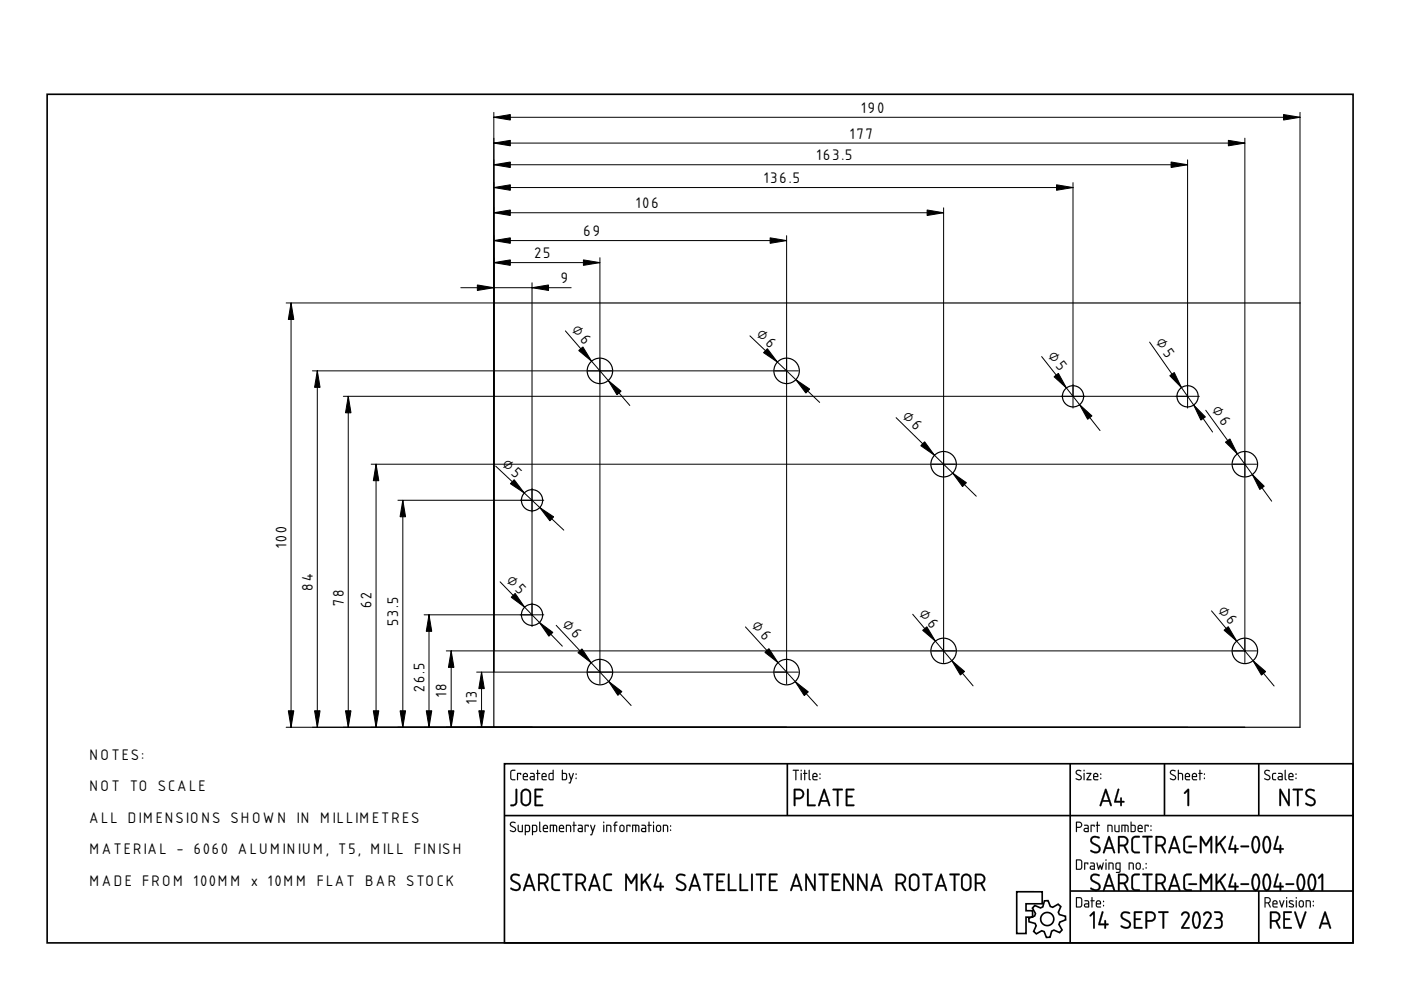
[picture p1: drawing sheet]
<svg xmlns="http://www.w3.org/2000/svg" width="297mm" height="210mm" viewBox="0 0 297 210" stroke-linecap="round" stroke-linejoin="round" font-family="sans-serif">
<defs><g id="words">
<g font-size="4">
<text x="182.7" y="23.9">190</text>
<text x="180.3" y="29.4">177</text>
<text x="173.2" y="34">163.5</text>
<text x="162" y="38.8">136.5</text>
<text x="134.9" y="44.2">106</text>
<text x="123.7" y="50.1">69</text>
<text x="113.3" y="54.7">25</text>
<text x="118.9" y="60.1">9</text>
<text x="121.1" y="70.1" transform="rotate(49 121.1 70.1)">⌀6</text>
<text x="160.2" y="71" transform="rotate(44 160.2 71)">⌀6</text>
<text x="222.1" y="75.6" transform="rotate(52 222.1 75.6)">⌀5</text>
<text x="245" y="72.6" transform="rotate(55 245 72.6)">⌀5</text>
<text x="191.2" y="88.4" transform="rotate(44 191.2 88.4)">⌀6</text>
<text x="256.9" y="87" transform="rotate(54 256.9 87)">⌀6</text>
<text x="106.3" y="98.6" transform="rotate(43 106.3 98.6)">⌀5</text>
<text x="60.8" y="116.2" transform="rotate(-90 60.8 116.2)">100</text>
<text x="66.3" y="125.2" transform="rotate(-90 66.3 125.2)">84</text>
<text x="107.3" y="123.2" transform="rotate(46 107.3 123.2)">⌀5</text>
<text x="72.9" y="128.4" transform="rotate(-90 72.9 128.4)">78</text>
<text x="78.8" y="129" transform="rotate(-90 78.8 129)">62</text>
<text x="194.8" y="130.2" transform="rotate(50 194.8 130.2)">⌀6</text>
<text x="258.1" y="129.5" transform="rotate(50 258.1 129.5)">⌀6</text>
<text x="84.4" y="132.8" transform="rotate(-90 84.4 132.8)">53.5</text>
<text x="119.1" y="132.4" transform="rotate(47 119.1 132.4)">⌀6</text>
<text x="159.3" y="132.8" transform="rotate(48 159.3 132.8)">⌀6</text>
<text x="90" y="146.8" transform="rotate(-90 90 146.8)">26.5</text>
<text x="94.7" y="147.8" transform="rotate(-90 94.7 147.8)">18</text>
<text x="101.1" y="149.3" transform="rotate(-90 101.1 149.3)">13</text>
<text x="19" y="161">NOTES:</text>
<text x="19" y="167.7">NOT TO SCALE</text>
<text x="19" y="174.4">ALL DIMENSIONS SHOW N IN MILLIMETRES</text>
<text x="19" y="181.1">MATERIAL - 6060 ALUMINIUM, T5, MILL FINISH</text>
<text x="19" y="187.8">MADE FROM 100MM x 10MM FLAT BAR STOCK</text>
</g>
</g></defs>
<g fill="none" stroke="#000" stroke-width=".35">
<path d="M10 20h276.9v179.9h-276.9zM107 161.9h179.9v38h-179.9zM107 172.9h179.9M166.9 161.9v11M226.9 161.9v38M246.9 161.9v11M266.9 161.9v11M215.6 189.1h5.4v2.5h-3.5v1.5h1.4v1.4h-1.4v3.4h-1.9zM219.4 192l1.2 .5 .5-.2 .3-1.3h.8l.5 1.2 .5 .2 1.1-.7 .6 .5-.5 1.2 .2 .5 1.3 .4v.7l-1.2 .5-.2 .5 .7 1.2-.5 .5-1.2-.5-.5 .2-.4 1.3-.7 .1-.5-1.3-.5-.2-1.2 .7-.5-.5 .5-1.2-.2-.5-1.3-.4-.1-.7 1.3-.5 .1-.5-.6-1.2zM226.9 188.9h60M266.9 188.9v11"/>
<circle cx="222" cy="194.9" r="1.4"/>
</g>
<g fill="#000">
<path d="M251.8 167.3l.1-.1 .2 .2v3.3l-.2 .2-.1-.2v-2.9l-.5 .5-.3-.1z"/>
<path d="M108.2 174.4l.3-.2h.5l.3 .1-.1 .2a.48 .48 0 0 0-.5-.1 .48 .48 0 0 0-.3 .5l1 .8-.1 .6a.76 .76 0 0 1-1.2-.3l.8 .2 .3-.3-1.1-.9zM108.3 174.4l-.2 .6 .9 .5a.35 .35 0 0 1 .2 .4 .35 .35 0 0 1-.3 .3l-.7-.2v.2a.67 .67 0 0 0 .8 .2 .67 .67 0 0 0 .4-.7l-1.1-.9 .2-.4 .8 .1a.65 .65 0 0 0-1-.1zM109.8 174.9l.2 .1v1.1l.6 .1v-1.2l.2-.1v1.5h-.6l-.3-.1zM109.8 174.9l.1 1.4 .9 .1v-1.5l-.1 .1v1.2h-.5l-.2-.1v-1.1zM111.5 175.1v1.1h.5l.2-.2-.1-.8zM111.5 175.1l.7 .1-.1 1h-.6zM111.3 174.9h.8l.3 .4-.1 1-.8 .1-.1 .7-.1-.1zM111.3 174.9v2.1h.2v-.6h.5a.85 .85 0 0 0 .4-1v-.1a.77 .77 0 0 0-1-.4zM113 175.1v1.1h.6l.1-.2-.1-.8zM113 175.1l.7 .1-.1 1h-.6zM112.8 174.9h.9l.2 .4-.1 1-.8 .1-.1 .7-.1-.1zM112.8 174.9v2.1h.2v-.6h.5a.85 .85 0 0 0 .4-1v-.1a.77 .77 0 0 0-1-.4zM114.3 174.2l.2 .1v1.7l.3 .3-.2 .1-.3-.3zM114.4 174.3l-.1 1.8 .1 .2 .2 .1 .2-.1-.3-.3v-1.7zM115.4 175.2l-.1 .3h.7l-.2-.4zM115.4 175.2l.4-.1 .2 .5h-.7zM115.3 175a.56 .56 0 0 1 .7 0 .56 .56 0 0 1 .1 .8l-.8-.1 .1 .4 .8 .2-.7 .1a.92 .92 0 0 1-.2-1.4zM115.3 175l-.2 .4 .1 .9 1 .1v-.2h-.8l-.1-.3v-.2h.9l-.1-.6-.5-.2zM116.6 174.9l1.4 .1 .1 .3v1.1l-.2-.1-.1-1.1-.3-.1v1.2l-.1 .1-.2-.1v-1.2h-.4v1.2l-.2 .1zM116.6 174.9l.1 1.5 .1-1.3h.4l.2 1.3v-1.3l.5 .1 .1 1.2 .1-1.1a1.05 1.05 0 0 0-1.3-.4zM118.8 175.2l-.1 .3h.7l-.2-.4zM118.8 175.2l.4-.1 .2 .5h-.7zM118.7 175a.56 .56 0 0 1 .7 0 .56 .56 0 0 1 .1 .8l-.8-.1 .1 .4 .8 .2-.7 .1a.92 .92 0 0 1-.2-1.4zM118.7 175l-.2 .4 .1 .9 1 .1v-.2h-.8l-.1-.3v-.2h.9l-.1-.6-.4-.2zM120 174.9h.7l.3 .1 .1 1.4-.2-.1-.1-1.1-.6-.1v1.2l-.2 .1zM120 174.9v1.5l.2-.1v-1.2l.7 .1 .1 1.2 .1-.7a.7 .7 0 0 0-.3-.8 .7 .7 0 0 0-.8 0zM121.6 174.2l.2 .1v.6l.5 .1-.5 .1v1.2l-.1 .1-.1-.1v-1.2l-.3-.1 .3-.1zM121.6 174.2v.7l-.2 .1 .2 .1 .1 1.3 .1-1.3 .4-.1-.4-.1v-.6zM122.8 175.8l-.1 .3 .6 .1v-.5zM122.7 175.8l.7-.1v.5h-.7zM122.6 174.9h.7l.3 .3-.1 1.2h-.8l-.2-.2 .1-.5 .7-.2v-.3l-.7-.1zM122.6 174.9v.1l.7 .1 .1 .5-.8 .1-.1 .3 .1 .3 .9 .1v-1.2l-.2-.3zM124 174.9l.8 .1-.1 .3-.1-.2h-.4v1.2l-.1 .1-.2-.1zM124 174.9l.1 1.5 .1-1.3h.4l.1 .2 .1-.3zM125.1 174.9l.3 .1 .3 1 .3-1 .1-.1 .1 .1-.8 2.1-.3-.1 .3-.1 .2-.6zM125.2 174.9l.4 1.4-.2 .6-.3 .1 .3 .1 .8-2.1h-.2l-.3 1-.4-1zM127.9 174.9l.2 .1v1.3l-.1 .1-.1-.1zM127.9 174.9l.1 1.5 .1-1.4zM127.9 174.4a.15 .15 0 0 1 .3 0 .15 .15 0 0 1-.3 0zM127.9 174.2v.3h.2v-.3zM128.5 174.9h.7l.3 .1 .1 1.4-.2-.1-.1-1.1-.6-.1v1.2l-.2 .1zM128.6 174.9v1.5l.1-.1v-1.2l.7 .1 .1 1.2 .1-.7a.7 .7 0 0 0-.2-.8 .7 .7 0 0 0-.8 0zM130.4 174.3l.5-.1v.2l-.4 .1v.4l.4 .1-.4 .1v1.2l-.2 .1-.1-1.3-.2-.1 .2-.1zM130.4 174.3l-.1 .6-.3 .1 .3 .1v1.3l.1-1.3 .5-.1-.5-.1 .1-.3 .4-.2v-.2zM131.6 175.2v.8l.4 .2 .2-.2v-.7l-.2-.2zM131.6 175.1h.4l.2 .2v.7l-.2 .2-.4-.2zM131.5 175a.55 .55 0 0 1 .6-.1 .55 .55 0 0 1 .3 .5l-.1 .8-.2 .2h-.5l-.3-.5v-.7zM131.5 175l-.1 .2-.1 .8 .4 .4h.4l.3-.4v-.8l-.3-.3zM132.8 174.9l.9 .1-.1 .3-.1-.2h-.5v1.2l-.1 .1-.1-.1zM132.8 174.9l.1 1.5 .1-1.3h.5l.1 .2 .1-.3zM134 174.9l1.4 .1 .2 .3-.1 1.1-.2-.1v-1.1l-.4-.1v1.2l-.1 .1-.1-.1v-1.2h-.5v1.2l-.2 .1zM134.1 174.9l-.1 1.5 .2-.1v-1.2h.5l.1 1.3 .1-1.3h.4l.1 1.2 .1 .1 .1-1.1-.2-.3zM136.2 175.8v.3l.6 .1v-.5zM136.2 175.8l.6-.1v.5h-.6zM136 174.9h.8l.2 .3-.1 1.2h-.7l-.3-.2 .1-.5 .8-.2-.1-.3-.7-.1zM136 174.9v.1l.7 .1 .1 .5-.8 .1-.1 .3 .1 .3 1 .1v-1.2l-.3-.3zM137.5 174.2l.2 .1v.6l.5 .1-.5 .1v1.2l-.1 .1-.1-.1v-1.2l-.2-.1 .2-.1zM137.5 174.2v.7l-.2 .1 .2 .1 .1 1.3 .1-1.3 .4-.1-.4-.1v-.6zM138.5 174.9l.2 .1v1.3l-.1 .1-.2-.1zM138.5 174.9l.1 1.5 .1-1.4zM138.4 174.4a.15 .15 0 0 1 .3 0 .15 .15 0 0 1-.3 0zM138.5 174.2v.3h.1v-.3zM139.4 175.2l-.1 .8 .4 .2 .2-.2v-.7l-.2-.2zM139.4 175.1h.4l.2 .2-.1 .7-.2 .2-.4-.2zM139.3 175l.6-.1a.94 .94 0 0 1-.1 1.5h-.4l-.3-.4v-.8zM139.3 175l-.2 .2v.8l.3 .4h.4l.3-.4v-.8l-.3-.3zM140.6 174.9h.6l.4 .1v1.4l-.2-.1v-1.1l-.6-.1v1.2l-.2 .1zM140.6 174.9l.1 1.5v-1.3l.7 .1 .2 1.2 .1-1.1a.77 .77 0 0 0-1-.4zM142.1 175.9h.2v.3l-.2-.1zM142.1 175.9l.1 .3 .1-.2zM142.1 175h.2v.3h-.2zM142.1 175v.2h.2v-.2z"/>
<path d="M108.3 174.4a.64 .64 0 0 1 1 .1h-.1a.49 .49 0 0 0-.6-.1 .49 .49 0 0 0-.2 .5l.7 .5a.6 .6 0 0 1 .2 .8 .6 .6 0 0 1-.9 .1l-.3-.1 .1-.2a.51 .51 0 0 0 .6 .2 .51 .51 0 0 0 .4-.5l-1-.6-.1-.3zM109.8 174.9l.2 .1v1.1l.2 .1h.5v-1.2l.1-.1v1.5l-.9-.1zM111.5 175.1v1.1h.5l.2-1zM111.3 174.9a.77 .77 0 0 1 .9 .1 .77 .77 0 0 1 .2 .9l-.3 .5h-.6v.7h-.2zM113 175.1v1.1h.6l.1-1zM112.8 174.9a.77 .77 0 0 1 1 .1 .77 .77 0 0 1 .1 .9l-.2 .5h-.7v.7h-.2zM114.3 174.2l.2 .1v1.7l.3 .3-.2 .1-.3-.3zM115.4 175.2l-.1 .3h.7l-.2-.4zM115.3 175a.55 .55 0 0 1 .7 0 .55 .55 0 0 1 .1 .7h-.8l.1 .5 .8 .1-.7 .1a.91 .91 0 0 1-.2-1.4zM116.6 174.9h1.2a1.25 1.25 0 0 1 .2 1.5l-.1-1.2-.2-.1h-.2l-.1 1.3-.2-.1v-1.2h-.4v1.2l-.2 .1zM118.8 175.2l-.1 .3h.7l-.2-.4zM118.7 175a.55 .55 0 0 1 .7 0 .55 .55 0 0 1 .1 .7h-.8l.1 .5 .8 .1-.7 .1a.91 .91 0 0 1-.2-1.4zM120 174.9a.71 .71 0 0 1 .8 0 .71 .71 0 0 1 .3 .8l-.1 .7-.1-1.2-.7-.1v1.2l-.2 .1zM121.6 174.2l.2 .1v.6l.4 .1-.4 .1-.1 1.3-.1-1.3-.2-.1 .2-.1zM122.7 175.8l.1 .4h.5v-.5zM122.6 174.9h.7l.3 .4-.1 1.1h-.6a.44 .44 0 0 1-.4-.4 .44 .44 0 0 1 .4-.5h.4v-.3l-.7-.1zM124 174.9l.8 .1-.1 .3-.1-.2h-.4l-.1 1.3zM125.2 174.9l.1 .1 .4 1 .3-1h.2l-.8 2.1-.3-.1 .3-.1 .2-.6zM127.9 174.9l.2 .1-.1 1.4zM127.9 174.4a.15 .15 0 0 1 .3 0 .15 .15 0 0 1-.3 0zM128.5 174.9a.71 .71 0 0 1 .9 0 .71 .71 0 0 1 .2 .8l-.1 .7-.1-1.2-.7-.1v1.2l-.2 .1zM130.4 174.3l.5-.1v.2l-.4 .2v.3l.4 .1-.4 .1-.2 1.3-.1-1.3-.2-.1 .2-.1zM131.6 175.2l-.1 .7a.34 .34 0 0 0 .4 .3 .34 .34 0 0 0 .3-.4l-.1-.6zM131.5 175l.6-.1a.93 .93 0 0 1 0 1.5h-.4a.96 .96 0 0 1-.2-1.4zM132.8 174.9l.9 .1-.1 .3-.1-.2h-.5l-.1 1.3zM134.1 174.9h1.2a1.25 1.25 0 0 1 .2 1.5l-.2-1.2-.2-.1h-.2l-.1 1.3-.1-.1v-1.2h-.5v1.2l-.2 .1zM136.2 175.8l.1 .4h.5v-.5zM136 174.9h.7l.3 .4v1.1h-.7a.44 .44 0 0 1-.4-.4 .44 .44 0 0 1 .4-.5h.5v-.3l-.8-.1zM137.5 174.2l.2 .1v.6l.5 .1-.5 .1-.1 1.3-.1-1.3-.2-.1 .2-.1zM138.5 174.9l.2 .1-.1 1.4zM138.4 174.4a.15 .15 0 0 1 .3 0 .15 .15 0 0 1-.3 0zM139.4 175.2l-.1 .7a.34 .34 0 0 0 .4 .3 .34 .34 0 0 0 .3-.4l-.1-.6zM139.3 175l.6-.1a.93 .93 0 0 1-.1 1.5h-.4a.96 .96 0 0 1-.1-1.4zM140.6 174.9a.71 .71 0 0 1 .8 0 .71 .71 0 0 1 .3 .8l-.1 .7-.2-1.2-.6-.1v1.2l-.2 .1zM142.1 175.9h.2v.2h-.2zM142.1 175h.2v.3h-.2z"/>
<path d="M108.3 163.3l1-.1v.2l-.8 .1-.1 1.4 .1 .2 .8 .1v.2h-.8l-.3-.3v-1.4zM108.4 163.4l-.2 .3v1.4l.3 .3h.7v-.1l-.6-.1-.2-.2v-1.2l.2-.4h.6v-.2h-.5zM109.6 163.9l.9 .1-.1 .3-.1-.2h-.5v1.2l-.1 .1-.1-.1zM109.7 163.9v1.5l.1-1.3h.5l.1 .2 .1-.3zM111.1 164.2v.3h.6l-.2-.4zM111.1 164.2l.5-.1 .1 .5h-.7zM111 164l.4-.1a.56 .56 0 0 1 .5 .3 .56 .56 0 0 1-.1 .6h-.7v.3l.9 .2-.7 .1a.92 .92 0 0 1-.3-1.4zM111 164l-.2 .4 .2 .9 .3 .1h.6v-.1l-.8-.1-.1-.3v-.2h.9l-.1-.6-.4-.2zM112.6 164.8v.3l.6 .1v-.4zM112.5 164.8l.7-.1v.5h-.6zM112.4 163.9h.7l.3 .3-.1 1.2h-.8l-.2-.2 .1-.5 .8-.2-.1-.3-.7-.1zM112.4 163.9l.1 .2h.6l.1 .5-.8 .1-.1 .3 .1 .3 .9 .1v-1.2l-.2-.3zM113.9 163.2l.2 .1v.6l.5 .1-.5 .1v1.2l-.1 .1-.1-.1v-1.2l-.3-.1 .3-.1zM113.9 163.3v.6l-.2 .1 .2 .1 .1 1.3 .1-1.3 .4-.1-.4-.1v-.6zM115.1 164.2l-.1 .3h.7l-.2-.4zM115.1 164.2l.4-.1 .2 .5h-.7zM115 164l.4-.1a.56 .56 0 0 1 .5 .3 .56 .56 0 0 1-.1 .6h-.8l.1 .3 .8 .2-.7 .1a.92 .92 0 0 1-.2-1.4zM115 164l-.2 .4 .1 .9 .3 .1h.7v-.1l-.8-.1-.1-.3v-.2h.9l-.1-.6-.4-.2zM116.6 164.1l-.1 .1a.73 .73 0 0 0 .3 1h.4v-1.1zM116.6 164.1h.6v1.1l-.7-.1zM116.4 164l.8-.1v-.6l.2-.1v2.2l-1-.1-.1-.3zM116.4 164l-.1 1 .1 .3 .9 .1 .1-2.1h-.2v.6zM119.3 164.1v1.1h.5a.76 .76 0 0 0 0-1.1zM119.3 164.1h.7a.79 .79 0 0 1-.2 1.1h-.5zM119.1 163.2l.3 .1-.1 .6h.7l.2 .3v1l-.2 .2-.9-.1zM119.2 163.2l-.1 2.1 .9 .1 .2-.4v-.8l-.2-.3h-.7v-.6zM120.6 163.9l.2 .1 .3 1 .3-1 .2-.1 .1 .1-.8 2.1-.3-.1 .2-.1 .2-.6zM120.6 163.9l.4 1.4-.2 .6-.2 .1 .3 .1 .8-2.1h-.2l-.4 1-.3-1zM122 164.9h.2v.3h-.2zM122.1 164.9v.2h.1v-.2zM122 164h.2v.3h-.2zM122.1 164v.2l.1 .1v-.3z"/>
<path d="M108.3 163.4l.9-.2v.2l-.6 .1-.2 .1v1.3l.2 .3h.6l.1 .2h-.8l-.3-.3v-1.4zM109.6 163.9l.9 .1-.1 .3-.1-.2h-.5l-.1 1.3zM111.1 164.2v.3h.6l-.2-.4zM111 164a.55 .55 0 0 1 .8 0 .55 .55 0 0 1 0 .8h-.7l.1 .4 .7 .1-.6 .1a.91 .91 0 0 1-.3-1.4zM112.6 164.8v.4h.6v-.4zM112.4 163.9h.7l.3 .4-.1 1.1h-.6a.44 .44 0 0 1-.4-.4 .44 .44 0 0 1 .4-.5h.5l-.1-.3-.7-.1zM113.9 163.2l.2 .1v.6l.4 .1-.4 .1-.1 1.3-.1-1.3-.2-.1 .2-.1zM115.1 164.2l-.1 .3h.7l-.2-.4zM115 164a.55 .55 0 0 1 .7 0 .55 .55 0 0 1 .1 .8h-.8l.1 .4 .8 .1-.7 .1a.91 .91 0 0 1-.2-1.4zM116.6 164.1l-.1 .1a.63 .63 0 0 0 0 .7 .63 .63 0 0 0 .7 .3v-1.1zM116.4 164l.8-.1v-.6l.2-.1v2.2h-.8l-.3-.2zM119.3 164.1v1.1h.5a.78 .78 0 0 0 .2-1zM119.2 163.2l.1 .1v.6h.7l.2 .3v.8l-.2 .4-.9-.1zM120.6 163.9l.2 .1 .3 1 .4-1h.2l-.8 2.1-.3-.1 .2-.1 .2-.6zM122.1 164.9h.1v.2h-.1zM122.1 164h.1v.3h-.1z"/>
<path d="M109.3 167.3h.3l.1 .1v2.6a.92 .92 0 0 1-.5 .9 .92 .92 0 0 1-1-.2v-.1l.8-.1 .2-.3zM109.4 167.3l-.1 2.9-.4 .4h-.6l.1 .3 .8-.1 .4-.5v-2.9zM111 167.8l-.2 .5v1.8l.2 .3 .7 .1 .3-.1 .2-.4v-1.9l-.2-.3-.4-.2zM111 167.8a.75 .75 0 0 1 .8-.2 .75 .75 0 0 1 .5 .7v1.5a.77 .77 0 0 1-.8 .8 .77 .77 0 0 1-.8-.7v-1.6zM110.7 167.5l.8-.3 .8 .3 .3 .5v1.8a1.13 1.13 0 0 1-1.1 1.2 1.13 1.13 0 0 1-1.1-1.1v-1.9zM110.7 167.6l-.3 .7v1.8l.6 .7 .8 .1 .5-.3 .2-.5v-2.1l-.2-.5-.5-.2h-.6zM113.4 167.3h1.7v.3h-.1h-1.3v1.1h.9l.2 .2-.2 .2h-.9v1.5l1.3-.1 .1 .1v.3h-1.8zM113.4 167.3v3.6h1.7l-.1-.3h-1.4v-1.6h1l.2-.1-.2-.2h-1v-1.1h1.4l.1-.3z"/>
<path d="M109.3 167.3h.3l.1 .1v2.6a.91 .91 0 0 1-.6 .8 .91 .91 0 0 1-.9-.1l.2-.1a.66 .66 0 0 0 .9-.6zM111 167.8l-.3 .5v1.6a.75 .75 0 0 0 .8 .7 .75 .75 0 0 0 .7-.8v-1.5a.75 .75 0 0 0-.4-.6 .75 .75 0 0 0-.8 .1zM110.7 167.5a1.1 1.1 0 0 1 1.2-.2 1.1 1.1 0 0 1 .7 1v1.5a1.1 1.1 0 0 1-1.1 1.1 1.1 1.1 0 0 1-1.1-1v-1.9zM113.4 167.3h1.7v.2l-.1 .1h-1.3v1.1h.9l.2 .2-.2 .2h-.9v1.5h1.3l.1 .3h-1.7z"/>
<path d="M168.1 163.2h1.2l.1 .1-.6 .1 .1 1.9-.2 .1-.1-.1v-1.9h-.5zM168.1 163.2v.2h.5l.1 2 .1-2 .6-.1zM169.8 163.9l.2 .1v1.3l-.1 .1-.2-.1zM169.8 163.9l.1 1.5 .1-1.4zM169.7 163.4a.2 .2 0 0 1 .4 0 .2 .2 0 0 1-.4 0zM169.8 163.2v.3h.1v-.3zM170.5 163.2l.2 .1v.6l.5 .1-.5 .1v1.2l-.1 .1-.1-.1v-1.2l-.2-.1 .2-.1zM170.5 163.3v.6l-.2 .1 .2 .1 .1 1.3 .1-1.3 .4-.1-.4-.1v-.6zM171.5 163.2l.2 .1v1.7l.2 .3-.1 .1-.4-.3zM171.5 163.3v1.8l.3 .3-.1-2.1zM172.5 164.2l-.1 .3h.7l-.2-.4zM172.5 164.2l.4-.1 .2 .5h-.7zM172.4 164l.4-.1a.56 .56 0 0 1 .5 .3 .56 .56 0 0 1-.1 .6h-.8l.1 .3 .8 .2-.6 .1a.92 .92 0 0 1-.3-1.4zM172.4 164l-.2 .4 .2 .9 .3 .1h.6v-.1l-.8-.1-.1-.3v-.2h.9l-.1-.6-.4-.2zM173.8 164.9h.1v.3h-.1zM173.8 164.9v.2h.1v-.2zM173.8 164h.1l.1 .3h-.2zM173.8 164v.2l.1 .1v-.3z"/>
<path d="M168.1 163.2l1.3 .1-.6 .1-.1 2-.1-2h-.5zM169.8 163.9l.2 .1-.1 1.4zM169.8 163.4a.14 .14 0 0 1 .2 0 .14 .14 0 0 1-.2 0zM170.5 163.2l.2 .1v.6l.5 .1-.5 .1-.1 1.3-.1-1.3-.2-.1 .2-.1zM171.5 163.2l.2 .1v1.7l.2 .3-.1 .1-.3-.3zM172.5 164.2l-.1 .3h.7l-.2-.4zM172.4 164a.55 .55 0 0 1 .8 0 .55 .55 0 0 1 0 .8h-.8l.1 .4 .8 .1-.6 .1a.91 .91 0 0 1-.3-1.4zM173.8 164.9h.1v.2h-.1zM173.8 164h.1v.3h-.1z"/>
<path d="M168.7 167.6v1.5h.8a.75 .75 0 0 0 .6-.8 .75 .75 0 0 0-.7-.7zM168.3 167.3l.2-.1a1.69 1.69 0 0 1 1.7 .4 1.1 1.1 0 0 1 .2 1.2 1.1 1.1 0 0 1-.9 .6h-.8v1.3l-.1 .2h-.3zM171.1 167.3h.3l.1 .1v3.2h1.2h.2v.3h-1.8zM174.6 167.3l.3 .1 1.1 3.3-.2 .2-.4-.9h-1.3l-.4 .9-.3-.1zM174.7 168l-.5 1.7h1.1zM176.6 167.3l1.9-.1 .2 .2-.2 .2h-.7v3.1l-.2 .2-.2-.2v-3.1l-.8-.1zM179.4 167.3h1.7v.2l-.1 .1h-1.3v1.1h.9l.2 .2-.2 .2h-.9v1.5h1.3l.1 .3h-1.7z"/>
<path d="M168.7 167.6v1.5l.9-.1 .3-.1a.74 .74 0 0 0 .2-.8 .74 .74 0 0 0-.7-.5zM168.6 167.6h.8a.77 .77 0 0 1 .8 .7 .77 .77 0 0 1-.7 .8h-.9zM168.3 167.3l.2-.1a1.71 1.71 0 0 1 1.7 .4 1.11 1.11 0 0 1 .2 1.2 1.11 1.11 0 0 1-.9 .7l-.8-.1v1.3l-.1 .2h-.3zM168.4 167.3l-.1 3.4 .2 .2 .1-.2 .1-1.3a1.49 1.49 0 0 0 1.6-.4 1.1 1.1 0 0 0-.9-1.7zM171.1 167.3h.3l.1 .1v3.2l1.2-.1 .2 .1v.3h-1.8zM171.2 167.3v3.6h1.7v-.3h-.2h-1.3v-3.2zM174.6 167.3l.3 .1 1.1 3.2-.2 .4-.2-.2-.2-.8h-1.3l-.4 .9h-.2l-.1-.1zM174.7 167.3l-1.2 3.5 .1 .1 .2-.1 .2-.8h1.4l.4 .9 .2-.2-1.1-3.3zM174.7 168l-.5 1.7h1.1zM174.7 167.9l.6 1.8h-1.2zM176.5 167.3l2-.1 .2 .2-.2 .2h-.7v3.1l-.2 .3-.2-.3v-3.1h-.9zM176.6 167.3v.2l.9 .1v3.1l.1 .2 .2-.2v-3.1h.7l.2-.2-.2-.1zM179.4 167.3h1.7v.3h-.1h-1.3v1.1h.9l.2 .2-.2 .2h-.9v1.5l1.3-.1 .1 .1v.3h-1.8zM179.4 167.3v3.6h1.7l-.1-.3h-1.4v-1.6h1l.2-.1-.2-.2h-1v-1.1h1.4l.1-.3z"/>
<path d="M228.2 163.4l.2-.2h.6l.2 .2v.2a.48 .48 0 0 0-.6-.1 .48 .48 0 0 0-.3 .4l1 .8-.1 .6a.76 .76 0 0 1-1.1-.3l.8 .2 .2-.3-1-.9zM228.2 163.4l-.1 .6 .8 .6a.35 .35 0 0 1 .3 .3 .35 .35 0 0 1-.4 .3l-.7-.1 .7 .3a.54 .54 0 0 0 .6-.4 .54 .54 0 0 0-.4-.6l-.7-.4v-.3l.3-.3 .6 .1a.65 .65 0 0 0-1-.1zM229.8 163.9l.2 .1v1.3l-.2 .1-.1-.1zM229.8 163.9v1.5l.1-1.4zM229.7 163.4a.2 .2 0 0 1 .4 0 .2 .2 0 0 1-.4 0zM229.8 163.2v.3h.1v-.3zM230.3 163.9h1.1l-.8 1.3h.7l.1 .2h-1.1l.8-1.3h-.7zM230.4 163.9v.2h.7l-.7 1.3h1l-.1-.2h-.7l.8-1.3zM232 164.2v.3h.6l-.1-.4zM232 164.2l.5-.1 .2 .5h-.7zM231.9 164l.4-.1a.56 .56 0 0 1 .5 .3 .56 .56 0 0 1 0 .6h-.8v.3l.9 .2-.7 .1a.92 .92 0 0 1-.3-1.4zM232 164l-.2 .4 .1 .9 .3 .1h.6v-.1l-.7-.1-.1-.3v-.2h.8l-.1-.6-.4-.2zM233.3 164.9h.2v.3h-.2zM233.3 164.9v.2h.2v-.2zM233.3 164h.2v.3h-.2zM233.3 164v.2l.2 .1v-.3z"/>
<path d="M228.2 163.4a.64 .64 0 0 1 1 .1 .49 .49 0 0 0-.6-.1 .49 .49 0 0 0-.3 .6l.7 .4a.6 .6 0 0 1 .3 .8 .6 .6 0 0 1-1 .1l-.2-.1 .1-.2a.51 .51 0 0 0 .6 .2 .51 .51 0 0 0 .3-.5l-.9-.6-.2-.3zM229.8 163.9l.2 .1-.2 1.4zM229.7 163.4a.15 .15 0 0 1 .3 0 .15 .15 0 0 1-.3 0zM230.3 163.9h1.1l-.8 1.3h.7l.1 .2h-1l.7-1.3h-.7zM232 164.2v.3h.6l-.1-.4zM231.9 164a.55 .55 0 0 1 .8 0 .55 .55 0 0 1 .1 .8h-.8l.1 .4 .8 .1-.7 .1a.91 .91 0 0 1-.3-1.4zM233.3 164.9h.2v.2h-.2zM233.3 164h.2v.3h-.2z"/>
<path d="M228.3 174.4v.9h.5a.45 .45 0 0 0 .4-.5 .45 .45 0 0 0-.4-.4zM228.2 174.2h.6a.66 .66 0 0 1 .6 .7 .66 .66 0 0 1-.6 .6h-.5v.8l-.2 .1zM230 175.8l.1 .4h.5v-.5zM229.9 174.9h.7l.2 .4v1.1h-.6a.44 .44 0 0 1-.5-.4 .44 .44 0 0 1 .5-.5h.4v-.3l-.7-.1zM231.3 174.9l.8 .1-.1 .3-.1-.2h-.5l-.1 1.3zM232.6 174.2l.2 .1v.6l.4 .1-.4 .1-.1 1.3-.1-1.3-.3-.1 .3-.1zM234.8 174.9a.71 .71 0 0 1 .9 0 .71 .71 0 0 1 .2 .8l-.1 .7-.1-1.2-.7-.1v1.2l-.2 .1zM236.3 174.9l.2 .1v1.1l.2 .1h.5v-1.2l.1-.1v1.5l-.9-.1zM237.8 174.9h1.2a1.25 1.25 0 0 1 .2 1.5l-.1-1.2-.3-.1h-.2l-.1 1.3-.1-.1v-1.2h-.4v1.2l-.2 .1zM239.9 175.1v1.1h.4a.78 .78 0 0 0 .2-1zM239.7 174.2l.2 .1v.6h.7l.2 .3v.8l-.3 .4-.8-.1zM241.5 175.2l-.1 .3h.7l-.2-.4zM241.4 175a.55 .55 0 0 1 .7 0 .55 .55 0 0 1 .1 .7h-.8l.1 .5 .8 .1-.7 .1a.91 .91 0 0 1-.2-1.4zM242.7 174.9l.9 .1-.1 .3-.2-.2h-.4l-.1 1.3zM243.9 175.9h.2v.2h-.2zM243.9 175h.2v.3h-.2z"/>
<path d="M228.3 174.4v.9l.8-.1 .1-.3-.1-.3zM228.3 174.4h.5a.46 .46 0 0 1 .4 .4 .46 .46 0 0 1-.4 .5h-.5zM228.1 174.2h.9l.3 .2a.67 .67 0 0 1 .1 .7 .67 .67 0 0 1-.6 .5l-.5-.1 .1 .8-.3 .1zM228.2 174.3v2.1l.1-.9a.87 .87 0 0 0 1-.3v.1a.66 .66 0 0 0-.5-1.1zM230 175.8v.3l.6 .1v-.5zM230 175.8l.6-.1v.5h-.6zM229.9 174.9h.7l.2 .3v1.2h-.8l-.2-.2v-.5l.8-.2-.1-.3-.6-.1zM229.9 174.9v.1l.7 .1v.5l-.7 .1-.1 .3 .1 .3 .9 .1v-1.2l-.2-.3zM231.2 174.9l.9 .1-.1 .3-.1-.2h-.5l.1 1.2-.2 .1-.1-.1zM231.3 174.9v1.5l.1-1.3h.5l.1 .2 .1-.3zM232.6 174.2l.2 .1v.6l.4 .1-.4 .1v1.2l-.1 .1-.2-.1 .1-1.2-.3-.1 .3-.1zM232.6 174.2v.7l-.2 .1 .2 .1 .1 1.3 .1-1.3 .4-.1-.4-.1v-.6zM234.8 174.9h.7l.3 .1 .1 1.4-.2-.1-.1-1.1-.6-.1v1.2l-.2 .1zM234.8 174.9v1.5l.2-.1v-1.2l.7 .1 .1 1.2 .1-.7a.7 .7 0 0 0-.3-.8 .7 .7 0 0 0-.8 0zM236.3 174.9l.2 .1v1.1l.6 .1v-1.2l.3-.1v1.5h-.7l-.3-.1zM236.3 174.9l.1 1.4 .9 .1v-1.5l-.1 .1v1.2h-.5l-.2-.1v-1.1zM237.8 174.9l1.4 .1 .1 .3v1.1l-.2-.1-.1-1.1-.4-.1v1.2l-.1 .1-.1-.1v-1.2h-.4v1.2l-.2 .1zM237.8 174.9v1.5l.1-.1v-1.2h.5l.1 1.3 .1-1.3h.4l.1 1.2 .2 .1v-1.1l-.2-.3zM239.9 175.1v1.1h.4a.76 .76 0 0 0 .1-1.1zM239.9 175.1h.6a.79 .79 0 0 1-.2 1.1h-.4zM239.7 174.2l.2 .1v.6h.7l.2 .2v1.1l-.3 .2-.8-.1zM239.7 174.2v2.1l.8 .1 .3-.4v-.8l-.2-.3h-.7v-.6zM241.5 175.2l-.1 .3h.7l-.2-.4zM241.5 175.2l.4-.1 .2 .5h-.7zM241.4 175a.56 .56 0 0 1 .7 0 .56 .56 0 0 1 .1 .8l-.8-.1 .1 .4 .8 .2-.7 .1a.92 .92 0 0 1-.2-1.4zM241.4 175l-.2 .4 .1 .9 .9 .1v-.2h-.7l-.1-.3v-.2h.8l-.1-.6-.4-.2zM242.7 174.9l.9 .1-.1 .3-.2-.2h-.4v1.2l-.1 .1-.1-.1zM242.7 174.9l.1 1.5 .1-1.3h.5l.1 .2 .1-.3zM243.9 175.9h.2v.3l-.2-.1zM244 175.9v.3l.1-.3zM243.9 175h.2v.3h-.2zM244 175v.2h.1v-.2z"/>
<path d="M231.4 177.5l.4-.3 .9 .1 .4 .2v.2l-.1 .1a.91 .91 0 0 0-1.5 .4l.4 .5a1.92 1.92 0 0 1 1.4 1v.6l-.2 .4a1.47 1.47 0 0 1-2-.3l.2-.2 1.1 .3h.3l.2-.3a.55 .55 0 0 0-.3-.7l-1.3-.8-.2-.5zM231.4 177.5a.91 .91 0 0 0 .3 1.5l.9 .5a.64 .64 0 0 1 .3 .9 .64 .64 0 0 1-1 .1l-.6-.3-.1 .2 .1 .2a1.13 1.13 0 0 0 1.3 .3 1.13 1.13 0 0 0 .7-1.2l-.5-.6-.9-.4a.56 .56 0 0 1-.3-.9l.3-.2 1.1 .1 .1-.1a1.41 1.41 0 0 0-1.7-.1zM235 177.3l.3 .1 1.1 3.2-.1 .3-.3-.1-.2-.8h-1.3l-.4 .9h-.2l-.1-.1zM235.1 177.3l-1.2 3.5 .1 .1 .2-.1 .2-.8h1.4l.4 .9 .2-.2-1.1-3.3zM235.1 178l-.5 1.6h1.1zM235.1 177.9l.6 1.8h-1.2zM237.4 177.6v1.5h.8a.73 .73 0 0 0 .7-.7 .73 .73 0 0 0-.7-.8zM237.4 177.6h1l.3 .2a.67 .67 0 0 1 0 1l-.3 .3h-1zM237.1 177.3h1.4l.5 .3a1.1 1.1 0 0 1-.4 1.8l.6 1.2v.3l-.3-.1-.7-1.4h-.8v1.3v.2h-.3zM237.1 177.3v3.6l.3-.2v-1.3h.8l.7 1.4 .3 .1v-.3l-.7-1.3 .6-.4a1.06 1.06 0 0 0-.9-1.6zM240.1 177.5l.4-.3 1.2 .1-.1 .3-1.2 .2-.2 2.2 .2 .4 .3 .2h1v.3h-1.2l-.6-.5-.1-2.3zM240.2 177.5l-.3 .6 .1 2.3 .5 .5h1l.1-.3h-.9l-.4-.3-.1-2.2 .3-.4 1-.1 .2-.2a1.48 1.48 0 0 0-1.5 .1zM242.2 177.3l2-.1 .2 .2-.2 .2h-.7v3.1l-.2 .2-.2-.2v-3.1l-.9-.1zM242.2 177.3v.2l.9 .1v3.1l.2 .2 .1-.2v-3.1h.8l.2-.2-.2-.1zM245.3 177.6v1.5h.8a.73 .73 0 0 0 .7-.7 .73 .73 0 0 0-.7-.8zM245.3 177.6h1l.3 .2a.67 .67 0 0 1 .1 1l-.4 .3h-1zM245 177.3h1.4l.6 .3a1.1 1.1 0 0 1-.5 1.8l.7 1.2v.3l-.4-.1-.6-1.4h-.9l.1 1.3-.1 .2h-.3zM245.1 177.3l-.1 3.6 .3-.2v-1.3h.9l.7 1.4 .2 .1 .1-.3-.7-1.3 .6-.4a1.06 1.06 0 0 0-1-1.6zM248.9 177.3l.3 .1 1.1 3.2-.2 .3-.2-.1-.2-.8h-1.4l-.3 .9h-.3v-.1zM248.9 177.3l-1.2 3.5 .2 .1 .1-.1 .3-.8h1.4l.4 .9 .1-.2-1.1-3.3zM249 178l-.6 1.6h1.1zM249 177.9l.6 1.8h-1.2zM251.1 177.5l.4-.3 1.2 .1v.3l-1.3 .2-.1 2.2 .1 .4 .3 .2h1v.3h-1.2l-.6-.5v-2.3zM251.2 177.5l-.3 .6 .1 2.3 .5 .5h1l.2-.3h-1l-.4-.3-.1-2.2 .3-.4 1-.1 .2-.2a1.48 1.48 0 0 0-1.5 .1zM252 179.3h1.6l.2 .2-.2 .2h-1.5l-.1-.1zM252 179.3l.1 .3h1.5l.2-.1-.2-.2zM254.4 177.3h.4l.9 1.6 .9-1.6h.4v3.6h-.3l-.1-.2v-2.6l-.9 1.4-1-1.4 .1 2.6-.1 .2h-.3zM254.5 177.3v3.6l.2-.1v-.1v-2.7l1 1.5 1-1.5v2.7v.1h.2v-3.5h-.2l-1 1.7-1-1.7zM257.8 177.3h.3v.1v1.6l1.5-1.7a.21 .21 0 0 1 .3 0 .21 .21 0 0 1 0 .3l-1.1 1.1 1.1 2.1-.1 .1-.2-.1-1-1.8-.5 .5v1.2l-.2 .2-.2-.2zM257.8 177.3v3.5h.2l.1-.1v-1.2l.5-.6 1 1.9 .2 .1 .1-.2-1.1-2 1-1.1 .1-.3h-.3l-1.5 1.7v-1.6zM261.2 177.2l.3 .1v.1l-.7 2.4h.9v-.5l.2-.2 .2 .2v.5h.4l.2 .2-.3 .2h-.3v.5l-.2 .2-.2-.2v-.5h-1.1l-.2-.2zM261.2 177.3l-.7 2.7 .1 .2 1.1-.1v.6l.2 .2 .2-.2v-.6l.3 .1 .2-.2-.1-.2h-.4l-.1-.7h-.2l-.1 .7h-.9l.7-2.4v-.1zM263 179.3h1.7l.2 .2-.3 .2h-1.4l-.2-.1zM263.1 179.3l.1 .3h1.4l.2-.1-.1-.2zM266.1 177.6l-.4 1.3a2.09 2.09 0 0 0 .5 1.6l.3-.1 .2-.6 .1-1.2-.3-.9zM266.1 177.6h.1a2.19 2.19 0 0 1 .6 1.9l-.2 .9-.5 .2-.3-.5-.1-1 .1-.8zM265.8 177.4l.5-.2 .5 .3 .4 1.1-.1 .9a1.2 1.2 0 0 1-1.1 1.4l-.4-.5-.3-1.2 .2-1.2zM265.9 177.4l-.4 .6-.2 1.1a2.19 2.19 0 0 0 .7 1.8h.4l.4-.3a2.96 2.96 0 0 0-.4-3.3zM268.4 177.6l-.4 1.3a2.09 2.09 0 0 0 .6 1.6l.3-.1 .1-.6 .1-1.2-.3-.9zM268.4 177.6h.2a2.19 2.19 0 0 1 .5 1.9l-.2 .9-.5 .2-.2-.5-.2-1 .1-.8zM268.2 177.4l.4-.2 .5 .3 .4 1.1v.9a1.2 1.2 0 0 1-1.1 1.4l-.5-.5-.3-1.2 .2-1.2zM268.2 177.4l-.3 .6-.2 1.1a2.19 2.19 0 0 0 .7 1.8h.4l.3-.3a2.96 2.96 0 0 0-.3-3.3zM270.8 177.2l.3 .1v.1l-.7 2.4h.9v-.5l.2-.2 .2 .2-.1 .5h.4l.2 .2-.2 .2h-.4l.1 .5-.2 .2-.2-.2v-.5h-1.1l-.2-.2zM270.8 177.3l-.8 2.7 .2 .2 1.1-.1v.6l.2 .2 .1-.2v-.6l.4 .1 .2-.2-.2-.2h-.4v-.7h-.3v.7h-.9l.7-2.4-.1-.1z"/>
<path d="M231.4 177.5a1.41 1.41 0 0 1 1.8 .1l-.2 .2a.92 .92 0 0 0-1.5 .4l.4 .5a1.9 1.9 0 0 1 1.4 1 1.07 1.07 0 0 1-.5 1.2 1.07 1.07 0 0 1-1.2-.2l-.4-.2 .1-.3a1.19 1.19 0 0 0 1.7 0 .58 .58 0 0 0-.4-.7l-1.3-.9-.2-.4zM235 177.3l.3 .1 1.1 3.3-.2 .2-.4-.9h-1.3l-.4 .9-.3-.1zM235.1 178l-.5 1.6h1.1zM237.4 177.6v1.5a1.06 1.06 0 0 0 1.5-.8l-.1-.3-.4-.4zM237.1 177.3h.1a1.71 1.71 0 0 1 1.8 .4 1.12 1.12 0 0 1-.4 1.7l.6 1.2v.3l-.3-.1-.7-1.4h-.8v1.3l-.1 .2h-.2zM240.1 177.5a1.46 1.46 0 0 1 1.6-.1l-.2 .2-1 .1-.3 .4 .1 2.2 .4 .3h.9l-.1 .3h-1l-.6-.5v-2.3zM242.2 177.3l2-.1 .2 .2-.2 .2h-.7v3.1l-.2 .2-.2-.2v-3.1l-.9-.1zM245.3 177.6v1.5a1.06 1.06 0 0 0 1.5-.8v-.3l-.5-.4zM245 177.3h.2a1.71 1.71 0 0 1 1.8 .4 1.12 1.12 0 0 1-.5 1.7l.7 1.2-.1 .3-.3-.1-.6-1.4h-.9v1.3v.2h-.3zM248.9 177.3l.3 .1 1 3.3-.1 .2-.4-.9h-1.4l-.3 .9-.3-.1zM249 178l-.6 1.6h1.1zM251.2 177.5a1.46 1.46 0 0 1 1.5-.1l-.2 .2-1 .1-.3 .4 .1 2.2 .4 .3h1l-.2 .3h-1l-.5-.5-.1-2.3zM252 179.3h1.6l.2 .2-.2 .1h-1.5h-.1zM254.5 177.3h.2l1 1.6 1-1.6h.3v3.6h-.3l-.1-.2v-2.6l-.9 1.4-.9-1.4v2.6l-.1 .2h-.3zM257.8 177.3l.3 .1v1.6l1.5-1.7h.3l-.1 .3-1 1.1 1.1 1.9a.18 .18 0 0 1 0 .3 .18 .18 0 0 1-.3-.1l-1-1.8-.5 .5-.1 1.4h-.2zM261.2 177.3h.3v.1l-.7 2.4h.9v-.5l.2-.2 .2 .2v.5h.4l.1 .2-.5 .2v.5l-.2 .2-.2-.2v-.5h-1.1l-.2-.2zM263 179.3h1.7l.1 .2-.2 .1h-1.4h-.2zM266.1 177.6l-.4 1.3a2.07 2.07 0 0 0 .5 1.7 2.3 2.3 0 0 0 .5-2.3l-.2-.6zM265.8 177.4a.84 .84 0 0 1 .9 0 .84 .84 0 0 1 .4 .9l.1 .9a2.1 2.1 0 0 1-.7 1.7h-.3a1.53 1.53 0 0 1-.9-1.7l.2-1.2zM268.4 177.6l-.4 1.3a2.07 2.07 0 0 0 .6 1.7 2.3 2.3 0 0 0 .4-2.3l-.2-.6zM268.2 177.4a.84 .84 0 0 1 .9 0 .84 .84 0 0 1 .3 .9l.1 .9a2.1 2.1 0 0 1-.7 1.7h-.2a1.53 1.53 0 0 1-.9-1.7l.1-1.2zM270.8 177.3h.2l.1 .1-.7 2.4h.9v-.5l.2-.2 .1 .2v.5h.4l.2 .2-.6 .2v.5l-.1 .2-.2-.2v-.5h-1.1l-.2-.2z"/>
<path d="M234.3 167.3l.3 .1 1.1 3.2-.1 .4-.3-.2-.2-.8h-1.3l-.4 .9h-.2l-.1-.1zM234.4 167.3l-1.2 3.5 .1 .1 .2-.1 .2-.8h1.4l.5 .9 .1-.2-1.1-3.3zM234.4 168l-.5 1.7h1.1zM234.4 167.9l.6 1.8h-1.2zM237 167.2l.3 .1v.1l-.7 2.4h.9v-.5l.2-.2 .2 .2-.1 .5h.4l.2 .2-.2 .2h-.3v.5l-.2 .2-.2-.2v-.5h-1.1l-.2-.2zM237 167.3l-.8 2.7 .2 .2h1.1v.5l.2 .2 .1-.2v-.6l.6-.1v-.1l-.6-.1v-.6l-.2-.1-.1 .7h-.9l.7-2.4-.1-.1z"/>
<path d="M234.3 167.3l.3 .1 1.1 3.3-.1 .2-.5-.9h-1.3l-.4 .9-.3-.1zM234.4 168l-.5 1.7h1.1zM237 167.3h.3v.1l-.7 2.4h.9v-.5l.2-.2 .2 .2v.5h.3l.2 .2-.5 .2v.5l-.2 .2-.2-.2v-.5h-1.1l-.2-.2z"/>
<path d="M248.2 163.4l.2-.2h.6l.2 .2-.1 .2a.48 .48 0 0 0-.5-.1 .48 .48 0 0 0-.3 .4l1 .8-.1 .6a.76 .76 0 0 1-1.1-.3l.8 .2 .2-.3-1-.9zM248.2 163.4l-.1 .6 .8 .6a.35 .35 0 0 1 .3 .3 .35 .35 0 0 1-.4 .3l-.7-.1 .7 .3a.54 .54 0 0 0 .5-.4 .54 .54 0 0 0-.3-.6l-.7-.4v-.3l.3-.3 .6 .1a.65 .65 0 0 0-1-.1zM249.7 163.2h.2v.7h.7l.2 .2v1.3l-.2-.1-.1-1.1-.5-.1v1.2l-.3 .1zM249.8 163.3v2.1l.1-.1v-1.2h.5l.2 .1 .1 1.2 .1-1.3-.2-.2h-.7v-.6zM251.5 164.2l-.1 .3h.7l-.2-.4zM251.5 164.2l.4-.1 .2 .5h-.7zM251.4 164l.4-.1a.56 .56 0 0 1 .5 .3 .56 .56 0 0 1-.1 .6h-.8l.1 .3 .8 .2-.7 .1a.92 .92 0 0 1-.2-1.4zM251.4 164l-.2 .4 .1 .9 .3 .1h.7v-.1l-.8-.1-.1-.3v-.2h.9l-.1-.6-.4-.2zM253 164.2l-.1 .3h.7l-.2-.4zM253 164.2l.4-.1 .2 .5h-.7zM252.9 164l.4-.1a.56 .56 0 0 1 .5 .3 .56 .56 0 0 1-.1 .6h-.8l.1 .3 .8 .2-.7 .1a.92 .92 0 0 1-.2-1.4zM252.9 164l-.2 .4 .1 .9 .3 .1h.7v-.1l-.8-.1-.1-.3v-.2h.9l-.1-.6-.4-.2zM254.3 163.2l.2 .1v.6l.5 .1-.5 .1v1.2l-.1 .1-.1-.1v-1.2l-.2-.1 .2-.1zM254.3 163.3v.6l-.2 .1 .2 .1 .1 1.3 .1-1.3 .4-.1-.4-.1v-.6zM255.3 164.9h.2v.3h-.2zM255.3 164.9v.2h.1v-.2zM255.3 164h.2v.3h-.2zM255.3 164v.2l.1 .1v-.3z"/>
<path d="M248.2 163.4a.64 .64 0 0 1 1 .1h-.1a.49 .49 0 0 0-.5-.1 .49 .49 0 0 0-.3 .6l.7 .4a.6 .6 0 0 1 .2 .8 .6 .6 0 0 1-.9 .1l-.2-.1v-.2a.51 .51 0 0 0 .6 .2 .51 .51 0 0 0 .4-.5l-.9-.6-.2-.3zM249.8 163.2h.1v.7h.7l.2 .2v1.3l-.2-.1v-1.1l-.2-.1h-.5v1.2l-.1 .1zM251.5 164.2l-.1 .3h.7l-.2-.4zM251.4 164a.55 .55 0 0 1 .7 0 .55 .55 0 0 1 .1 .8h-.8l.1 .4 .8 .1-.7 .1a.91 .91 0 0 1-.2-1.4zM253 164.2l-.1 .3h.7l-.2-.4zM252.9 164a.55 .55 0 0 1 .7 0 .55 .55 0 0 1 .1 .8h-.8l.1 .4 .8 .1-.7 .1a.91 .91 0 0 1-.2-1.4zM254.3 163.2l.2 .1v.6l.5 .1-.5 .1-.1 1.3-.1-1.3-.2-.1 .2-.1zM255.3 164.9h.1v.2h-.1zM255.3 164h.1l.1 .3h-.2z"/>
<path d="M251.7 167.3l.2-.1 .2 .2v3.3l-.2 .2-.2-.2 .1-2.9-.5 .5-.3-.1zM251.8 167.3l-.8 .9 .3 .1 .5-.5v2.9l.1 .2 .2-.2v-3.3l-.1-.1z"/>
<path d="M268.2 163.4l.2-.2h.6l.2 .2-.1 .2a.48 .48 0 0 0-.5-.1 .48 .48 0 0 0-.3 .4l1 .8-.1 .6a.76 .76 0 0 1-1.2-.3l.9 .2 .2-.3-1-.9zM268.2 163.4l-.1 .6 .8 .6a.35 .35 0 0 1 .2 .3 .35 .35 0 0 1-.3 .3l-.8-.1 .8 .3a.54 .54 0 0 0 .5-.4 .54 .54 0 0 0-.3-.6l-.7-.4-.1-.3 .4-.3 .6 .1a.65 .65 0 0 0-1-.1zM269.8 164l.8-.1v.2l-.6 .1a.64 .64 0 0 0-.1 .7 .64 .64 0 0 0 .7 .3v.1a.57 .57 0 0 1-.7 .1 .57 .57 0 0 1-.2-.7zM269.8 164l-.1 .3 .1 1h.8l-.6-.1a.76 .76 0 0 1 .2-1.1l.3-.1v-.1zM271.2 164.8l-.1 .3 .6 .1v-.4zM271.1 164.8l.7-.1v.5h-.7zM271 163.9h.7l.3 .3-.1 1.2h-.8l-.2-.2 .1-.5 .7-.2v-.3l-.7-.1zM271 163.9l.1 .2h.6l.1 .5-.8 .1-.1 .3 .1 .3 .9 .1v-1.4zM272.4 163.2l.2 .1v1.7l.2 .3-.1 .1-.3-.3zM272.4 163.3v1.8l.3 .3 .1-.1-.2-.3v-1.7zM273.4 164.2v.3h.6l-.1-.4zM273.4 164.2l.5-.1 .2 .5h-.7zM273.3 164l.4-.1a.56 .56 0 0 1 .5 .3 .56 .56 0 0 1 0 .6h-.8v.3l.9 .2-.7 .1a.92 .92 0 0 1-.3-1.4zM273.4 164l-.2 .4 .1 .9 .3 .1h.6v-.1l-.7-.1-.1-.3v-.2h.8l-.1-.6-.4-.2zM274.7 164.9h.2v.3h-.2zM274.7 164.9v.2h.2l-.1-.2zM274.7 164h.2v.3h-.2zM274.7 164v.2l.2 .1v-.3z"/>
<path d="M268.2 163.4a.64 .64 0 0 1 1 .1h-.1a.49 .49 0 0 0-.5-.1 .49 .49 0 0 0-.3 .6l.7 .4a.6 .6 0 0 1 .2 .8 .6 .6 0 0 1-.9 .1l-.2-.1v-.2a.51 .51 0 0 0 .6 .2 .51 .51 0 0 0 .4-.5l-.9-.6-.2-.3zM269.8 164l.7-.1v.2a.44 .44 0 0 0-.5 0 .44 .44 0 0 0-.1 .5v.5l.7 .2a.55 .55 0 0 1-.7 .1 .55 .55 0 0 1-.2-.7zM271.1 164.8l.1 .4h.5v-.4zM271 163.9h.7l.3 .4-.1 1.1h-.6a.44 .44 0 0 1-.4-.4 .44 .44 0 0 1 .4-.5h.4v-.3l-.7-.1zM272.4 163.2l.2 .1v1.7l.2 .3-.1 .1-.3-.3zM273.4 164.2v.3h.6l-.1-.4zM273.3 164a.55 .55 0 0 1 .8 0 .55 .55 0 0 1 .1 .8h-.8l.1 .4 .8 .1-.7 .1a.91 .91 0 0 1-.3-1.4zM274.7 164.9h.2v.2h-.2zM274.7 164h.2v.3h-.2z"/>
<path d="M271.3 167.3h.3l1.5 2.8v-2.7v-.1h.3v3.6l-.3-.1-1.5-2.7v2.6v.2h-.3zM271.3 167.3v3.5l.1 .1 .2-.2v-2.7l1.7 2.9 .1-.2v-3.4l-.3 .1v2.8l-1.5-2.9zM274.1 167.3l2-.1 .2 .2-.2 .2h-.8l.1 3.1-.2 .3-.2-.3v-3.1h-.9zM274.1 167.3v.2l.9 .1v3.1l.2 .2 .1-.2v-3.1h.8l.1-.2-.1-.1zM277 167.5l.4-.3 .9 .1 .4 .2v.2l-.1 .1a.91 .91 0 0 0-1.5 .4l.4 .5a1.92 1.92 0 0 1 1.4 1v.6l-.2 .4a1.47 1.47 0 0 1-2-.3l.2-.2 1.1 .3h.3l.2-.3a.55 .55 0 0 0-.3-.7l-1.3-.8-.2-.5zM277 167.5a.91 .91 0 0 0 .3 1.5l.9 .5a.64 .64 0 0 1 .3 .9 .64 .64 0 0 1-1 .1l-.6-.3-.1 .2 .4 .3 .8 .2a.93 .93 0 0 0 .9-1.2l-.5-.6-.9-.4a.56 .56 0 0 1-.3-.9l.3-.2 1.1 .2 .1-.2a1.41 1.41 0 0 0-1.7-.1z"/>
<path d="M271.3 167.3h.3l1.5 2.8v-2.7l.1-.1h.2v3.6l-.3-.1-1.5-2.7v2.6v.2h-.3zM274.1 167.3l2-.1 .2 .2-.2 .2h-.8v3.1l-.1 .2-.2-.2v-3.1l-.9-.1zM277 167.5a1.41 1.41 0 0 1 1.8 .1l-.2 .2a.92 .92 0 0 0-1.5 .4l.4 .5a1.9 1.9 0 0 1 1.4 1 1.07 1.07 0 0 1-.5 1.2 1.07 1.07 0 0 1-1.2-.2l-.4-.2 .1-.3a1.19 1.19 0 0 0 1.7 0 .58 .58 0 0 0-.4-.7l-1.3-.9-.2-.4z"/>
<path d="M108.4 185.5l.5-.3 .9 .1 .4 .2v.2l-.2 .1a.91 .91 0 0 0-1.4 .4l.3 .5a1.92 1.92 0 0 1 1.5 1v.6l-.3 .4a1.47 1.47 0 0 1-1.9-.3l.2-.2 1.1 .3h.3l.2-.3a.55 .55 0 0 0-.3-.7l-1.4-.8-.1-.5zM108.5 185.5a.91 .91 0 0 0 .2 1.5l1 .5a.64 .64 0 0 1 .2 .9 .64 .64 0 0 1-.9 .1l-.6-.3-.2 .2 .4 .3 .8 .2a.93 .93 0 0 0 .9-1.2l-.5-.6-.9-.4a.56 .56 0 0 1-.2-.9l.2-.2 1.1 .2 .2-.2a1.41 1.41 0 0 0-1.7-.1zM112.1 185.2l.3 .2 1.1 3.2-.2 .3-.2-.1-.2-.8h-1.4l-.3 .9h-.3v-.2zM112.1 185.3l-1.2 3.4 .2 .2 .2-.1 .2-.8h1.4l.4 .9 .1-.2-1.1-3.3zM112.2 186l-.6 1.6h1.2zM112.2 185.9l.6 1.8h-1.2zM114.4 185.6v1.5a1.04 1.04 0 0 0 1.5-.8l-.3-.6zM114.4 185.6h1l.3 .2a.67 .67 0 0 1 .1 1l-.4 .3h-1zM114.1 185.3l.2-.1a1.74 1.74 0 0 1 1.8 .4 1.1 1.1 0 0 1-.5 1.8l.7 1.2v.3l-.4-.1-.6-1.4h-.9l.1 1.3-.1 .2h-.3zM114.1 185.3v3.6h.2l.1-.2v-1.3h.9l.7 1.4 .2 .1 .1-.3-.7-1.3 .5-.4a1.06 1.06 0 0 0-.9-1.6zM117.2 185.5l.4-.3 1.1 .1v.3l-1.3 .2-.1 2.2 .1 .4 1.3 .2v.3h-1.2l-.5-.5-.1-2.3zM117.2 185.5l-.3 .6 .1 2.3 .5 .5h1.1l.1-.3h-1l-.4-.3-.1-2.2 .3-.5 1.2-.1v-.2l-.9-.1zM119.3 185.2h2l.2 .2-.2 .2h-.8v3.1l-.2 .2-.2-.2 .1-3.1-.9-.1zM119.3 185.3v.2l.9 .1v3.1l.1 .2 .2-.2v-3.1h.8l.1-.2-.1-.2zM122.4 185.6v1.5a1.04 1.04 0 0 0 1.5-.8l-.4-.6zM122.4 185.6h1l.3 .2a.67 .67 0 0 1 0 1l-.3 .3h-1zM122.1 185.3l.1-.1a1.74 1.74 0 0 1 1.8 .4 1.1 1.1 0 0 1-.4 1.8l.6 1.2v.3l-.3-.1-.7-1.4h-.8v1.3v.2h-.3zM122.1 185.3v3.6h.1l.2-.2v-1.3h.8l.7 1.4 .3 .1v-.3l-.7-1.3 .6-.4a1.06 1.06 0 0 0-.9-1.6zM125.9 185.2l.3 .2 1.1 3.2-.2 .3-.2-.1-.2-.8h-1.3l-.4 .9h-.2l-.1-.2zM125.9 185.3l-1.1 3.4 .1 .2 .2-.1 .2-.8h1.4l.4 .9 .2-.2-1.1-3.3zM126 186l-.5 1.6h1.1zM126 185.9l.6 1.8h-1.2zM128.2 185.5l.4-.3 1.1 .1v.3l-1.3 .2-.1 2.2 .1 .4 1.3 .2v.3h-1.2l-.5-.5-.1-2.3zM128.2 185.5l-.2 .6v2.3l.5 .5h1.1l.1-.3h-.9l-.5-.3v-2.2l.2-.5 1.2-.1v-.2l-.9-.1zM132.6 185.3h.3l.9 1.6 1-1.6h.3v3.6h-.3v-.2v-2.6l-1 1.4-.9-1.4v2.6v.2h-.3zM132.6 185.3v3.5l.1 .1 .2-.2v-2.7l.9 1.4 1-1.4v2.7l.2 .2 .1-.1v-3.5h-.3l-1 1.7-.9-1.7zM135.9 185.3h.3l.1 .1-.1 1.6 1.5-1.7 .2-.1 .2 .1-1.1 1.4 1.1 2-.1 .2-.3-.1-1-1.8-.5 .5v1.4h-.3zM135.9 185.3v3.5l.1 .1 .2-.2v-1.2l.5-.6 1.2 2 .2-.2-1.2-2 1.1-1.1v-.3h-.3l-1.5 1.7v-1.6zM139.4 185.2h.2l.1 .2-.7 2.4h.9l-.1-.5 .2-.3 .2 .3v.5h.4l.2 .2-.2 .2h-.4v.5l-.2 .2-.2-.2 .1-.5h-1.2l-.2-.2zM139.4 185.3l-.8 2.7 .1 .1h1.2v.6l.1 .2 .2-.2v-.6l.5-.1v-.1l-.5-.1v-.7h-.3v.7h-1l.7-2.4v-.1zM143.6 185.5l.4-.3 .9 .1 .4 .2v.2l-.1 .1a.91 .91 0 0 0-1.5 .4l.4 .5a1.92 1.92 0 0 1 1.4 1v.6l-.3 .4a1.47 1.47 0 0 1-1.9-.3l.2-.2 1.1 .3h.3l.2-.3a.55 .55 0 0 0-.3-.7l-1.4-.8-.1-.5zM143.6 185.5a.91 .91 0 0 0 .2 1.5l1 .5a.64 .64 0 0 1 .3 .9 .64 .64 0 0 1-1 .1l-.6-.3-.2 .2 .4 .3 .9 .2a.93 .93 0 0 0 .9-1.2l-.6-.6-.9-.4a.56 .56 0 0 1-.2-.9l.3-.2 1.1 .2 .1-.2a1.41 1.41 0 0 0-1.7-.1zM147.2 185.2l.3 .2 1.1 3.2-.2 .3-.2-.1-.2-.8h-1.4l-.3 .9h-.3v-.2zM147.2 185.3l-1.2 3.4 .2 .2 .2-.1 .2-.8h1.4l.4 .9 .1-.2-1-3.3zM147.3 186l-.6 1.6h1.2zM147.3 185.9l.6 1.8h-1.2zM149.1 185.2h2l.2 .2-.2 .2h-.7v3.1l-.2 .2-.2-.2v-3.1l-.9-.1zM149.1 185.3v.2l.9 .1v3.1l.2 .2 .1-.2v-3.1h.8l.2-.2-.2-.2zM151.9 185.3l1.8-.1v.3l-.2 .1h-1.3v1.1h1l.2 .2-.2 .2h-1v1.5l1.3-.1 .2 .1v.3h-1.8zM152 185.3l-.1 3.5h1.8l-.2-.2h-1.3v-1.6h1l.1-.1-.1-.2h-1v-1.1h1.3l.2-.2-.2-.2zM154.4 185.3h.3v.1v3.2l1.3-.1 .1 .1v.3h-1.7zM154.4 185.3v3.5l1.7 .1v-.3h-.1h-1.3v-3.2zM156.8 185.3h.3l.1 .1-.1 3.2 1.3-.1 .2 .1v.3h-1.8zM156.9 185.3l-.1 3.5 1.8 .1v-.2l-.2-.1h-1.3v-3.2zM159.3 185.3h.3v.2v3.2l-.2 .2-.2-.2zM159.3 185.3v3.4l.1 .2 .2-.2v-3.2v-.2zM160.3 185.2h1.9l.3 .2-.2 .2h-.8v3.1l-.2 .2-.2-.2v-3.1l-.8-.1zM160.3 185.3v.2l.9 .1v3.1l.1 .2 .2-.2v-3.1h.8l.1-.2-.2-.2zM163.1 185.3l1.7-.1v.3l-.1 .1h-1.3v1.1h.9l.2 .2-.2 .2h-.9v1.5l1.3-.1 .1 .1v.3h-1.7zM163.1 185.3v3.5h1.7l-.1-.2h-1.3v-1.6h.9l.2-.1-.2-.2h-.9v-1.1h1.3l.1-.3zM168.7 185.2l.3 .2 1.1 3.2-.2 .3-.2-.1-.2-.8h-1.3l-.4 .9h-.2l-.1-.2zM168.7 185.3l-1.1 3.4 .1 .2 .2-.1 .2-.8h1.4l.4 .9 .2-.1-1.1-3.4zM168.8 186l-.5 1.6h1.1zM168.8 185.9l.6 1.8h-1.2zM170.8 185.3h.3l1.5 2.7v-2.6v-.1h.3v3.6l-.3-.1-1.5-2.7v2.6l-.1 .2h-.3zM170.8 185.3v3.5l.1 .1 .2-.2v-2.7l1.7 2.9 .1-.2v-3.4l-.3 .1v2.7l-1.5-2.8zM173.6 185.2h2l.2 .2-.2 .2h-.8v3.1l-.2 .2-.2-.2 .1-3.1-.9-.1zM173.6 185.3v.2l.9 .1v3.1l.1 .2 .2-.2v-3.1h.8l.1-.2-.1-.2zM176.4 185.3l1.7-.1v.3l-.1 .1h-1.3v1.1h.9l.2 .2-.2 .2h-.9v1.5l1.3-.1 .1 .1v.3h-1.7zM176.4 185.3v3.5h1.7l-.1-.2h-1.3v-1.6h.9l.2-.1-.2-.2h-.9v-1.1h1.3l.2-.2-.2-.2zM178.8 185.3h.4l1.5 2.7-.1-2.6 .1-.1h.3v3.6l-.4-.1-1.4-2.7v2.6l-.1 .2h-.3zM178.9 185.3l-.1 3.5 .2 .1 .1-.2v-2.7l1.7 2.9 .2-.2-.1-3.4-.2 .1v2.7l-1.6-2.8zM181.8 185.3h.3l1.5 2.7v-2.6v-.1h.3v3.6l-.3-.1-1.5-2.7v2.6l-.1 .2h-.3zM181.8 185.3v3.5l.1 .1 .2-.2v-2.7l1.7 2.9 .1-.2v-3.4l-.3 .1v2.7l-1.5-2.8zM185.7 185.2l.3 .2 1.1 3.2-.2 .3-.2-.1-.2-.8h-1.3l-.4 .9h-.2l-.1-.2zM185.7 185.3l-1.1 3.4 .1 .2 .2-.1 .2-.8h1.4l.4 .9 .2-.2-1.1-3.3zM185.8 186l-.5 1.6h1.1zM185.8 185.9l.6 1.8h-1.2zM190.3 185.6l-.1 1.5h.2a.95 .95 0 0 0 1.3-.9l-.5-.6zM190.2 185.6h1l.3 .2a.67 .67 0 0 1 .1 1l-.4 .3h-1zM189.9 185.3l.2-.1a1.74 1.74 0 0 1 1.8 .4 1.1 1.1 0 0 1-.5 1.8l.7 1.2v.3l-.4-.1-.6-1.4h-.8v1.3l-.1 .2h-.3zM190 185.3v3.6l.3-.2-.1-1.3h.9l.7 1.4 .2 .1 .1-.3-.7-1.3 .6-.4a1.06 1.06 0 0 0-.9-1.6zM193.3 185.8l-.2 .5v1.8l.2 .3 .7 .1 .3-.1 .2-.4v-1.9l-.2-.3-.3-.2zM193.3 185.8a.78 .78 0 0 1 .8-.2 .78 .78 0 0 1 .5 .7v1.5a.77 .77 0 0 1-.7 .8 .77 .77 0 0 1-.8-.7v-1.6zM193 185.5l.8-.3 .8 .3 .3 .5v1.8a1.13 1.13 0 0 1-1 1.1 1.13 1.13 0 0 1-1.2-1v-1.9zM193.1 185.6l-.4 .7 .1 1.8 .5 .7 .8 .1 .5-.3 .3-.5v-2.1l-.3-.5-.5-.2h-.6zM195.6 185.2h2l.2 .2-.2 .2h-.8v3.1l-.2 .2-.2-.2 .1-3.1-.9-.1zM195.6 185.3v.2l.9 .1v3.1l.1 .2 .2-.2v-3.1h.8l.1-.2-.1-.2zM199.4 185.2l.3 .2 1.1 3.2-.2 .3-.2-.1-.2-.8h-1.4l-.3 .9h-.3v-.2zM199.4 185.3l-1.2 3.4 .2 .2 .2-.1 .2-.8h1.4l.4 .9 .2-.2-1.1-3.3zM199.5 186l-.6 1.6h1.2zM199.5 185.9l.6 1.8h-1.2zM201.3 185.2h2l.2 .2-.2 .2h-.7v3.1l-.2 .2-.2-.2v-3.1l-.9-.1zM201.4 185.3v.2l.8 .1v3.1l.2 .2 .2-.2-.1-3.1h.8l.2-.2-.2-.2zM204.4 185.8l-.3 .5 .1 1.8 .2 .3 .6 .1 .3-.1 .3-.4v-1.9l-.2-.3-.4-.2zM204.3 185.8h.1a.75 .75 0 0 1 .8-.2 .75 .75 0 0 1 .4 .7v1.5a.77 .77 0 0 1-.7 .8 .77 .77 0 0 1-.8-.7v-1.6zM204.1 185.5l.8-.3 .7 .3 .4 .5v1.8a1.13 1.13 0 0 1-1.1 1.1 1.13 1.13 0 0 1-1.2-1l.1-1.9zM204.1 185.6l-.3 .7v1.8l.5 .7 .8 .1 .5-.3 .3-.5v-2.1l-.3-.5-.5-.2h-.5zM207.1 185.6v1.5a1.04 1.04 0 0 0 1.4-.8l-.3-.6zM207 185.6h1l.3 .2a.67 .67 0 0 1 .1 1l-.4 .3h-1zM206.7 185.3l.2-.1a1.74 1.74 0 0 1 1.8 .4 1.1 1.1 0 0 1-.5 1.8l.7 1.2v.3l-.4-.1-.6-1.4h-.9l.1 1.3-.1 .2h-.3zM206.8 185.3v3.6h.1l.1-.2v-1.3h.9l.7 1.4 .2 .1 .1-.3-.7-1.3 .6-.4a1.06 1.06 0 0 0-.9-1.6z"/>
<path d="M108.5 185.5a1.41 1.41 0 0 1 1.7 .1l-.2 .2a.92 .92 0 0 0-1.4 .4l.3 .5a1.9 1.9 0 0 1 1.5 1 1.07 1.07 0 0 1-.6 1.2 1.07 1.07 0 0 1-1.2-.2l-.4-.2 .2-.3a1.19 1.19 0 0 0 1.6 0 .58 .58 0 0 0-.3-.7l-1.4-.9-.1-.4zM112.1 185.3l.3 .1 1.1 3.2-.2 .3-.4-.9h-1.4l-.3 .9-.3-.2zM112.2 186l-.6 1.6h1.2zM114.4 185.6v1.5a1.06 1.06 0 0 0 1.5-.8v-.3l-.5-.4zM114.1 185.3l.2-.1a1.71 1.71 0 0 1 1.8 .4 1.12 1.12 0 0 1-.5 1.8l.7 1.2-.1 .3-.3-.1-.6-1.4h-.9v1.3v.2h-.3zM117.2 185.5a1.46 1.46 0 0 1 1.5-.1l-.2 .2-1 .1-.2 .4v2.2l.4 .3h1l-.1 .3h-1.1l-.5-.5-.1-2.3zM119.3 185.3l2-.1 .1 .2-.1 .2h-.8v3.1l-.2 .2-.1-.2v-3.1l-.9-.1zM122.4 185.6v1.5a1.06 1.06 0 0 0 1.5-.8l-.1-.3-.4-.4zM122.1 185.3l.1-.1a1.71 1.71 0 0 1 1.8 .4 1.12 1.12 0 0 1-.4 1.8l.6 1.2v.3l-.3-.1-.7-1.4h-.8v1.3l-.1 .2h-.2zM125.9 185.3l.3 .1 1.1 3.2-.2 .3-.4-.9h-1.3l-.4 .9-.3-.2zM126 186l-.5 1.6h1.1zM128.2 185.5a1.46 1.46 0 0 1 1.6-.1l-.2 .2-1 .1-.3 .4 .1 2.2 .4 .3h.9l-.1 .3h-1.1l-.5-.5-.1-2.3zM132.6 185.3h.3l.9 1.6 1-1.6h.3v3.6h-.3v-.2v-2.6l-1 1.4-.9-1.4v2.6v.2h-.3zM135.9 185.3l.3 .1v1.6l1.5-1.7h.3v.3l-1 1.1 1 1.9a.18 .18 0 0 1 0 .3 .18 .18 0 0 1-.3-.1l-1-1.8-.5 .5v1.4h-.3zM139.4 185.3h.2l.1 .1-.7 2.4h.9v-.5l.1-.2 .2 .2v.5h.4l.2 .2-.6 .2v.5l-.2 .2-.1-.2v-.5h-1.2l-.1-.2zM143.6 185.5a1.41 1.41 0 0 1 1.7 .1l-.1 .2a.92 .92 0 0 0-1.5 .4l.4 .5a1.9 1.9 0 0 1 1.4 1 1.07 1.07 0 0 1-.5 1.2 1.07 1.07 0 0 1-1.3-.2l-.4-.2 .2-.3a1.19 1.19 0 0 0 1.6 0 .58 .58 0 0 0-.3-.7l-1.4-.9-.1-.4zM147.2 185.3l.3 .1 1.1 3.2-.2 .3-.4-.9h-1.4l-.3 .9-.3-.2zM147.3 186l-.6 1.6h1.2zM149.1 185.3l2-.1 .2 .2-.2 .2h-.7v3.1l-.2 .2-.2-.2v-3.1l-.9-.1zM151.9 185.3h1.8v.2l-.2 .1h-1.3v1.1h1l.2 .2-.2 .2h-1v1.5h1.3l.2 .3h-1.8zM154.4 185.3h.2l.1 .1v3.2h1.3h.1v.3h-1.7zM156.8 185.3h.3v.1v3.2h1.3h.2v.3h-1.8zM159.3 185.3h.3v.2v3.2l-.2 .2-.2-.2zM160.3 185.3l1.9-.1 .2 .2-.1 .2h-.8v3.1l-.2 .2-.2-.2v-3.1l-.8-.1zM163.1 185.3h1.7v.2l-.1 .1h-1.3v1.1h.9l.2 .2-.2 .2h-.9v1.5h1.3l.1 .3h-1.7zM168.7 185.3l.3 .1 1.1 3.2-.2 .3-.4-.9h-1.3l-.4 .9-.3-.2zM168.8 186l-.5 1.6h1.1zM170.8 185.3h.3l1.5 2.7v-2.6v-.1h.3v3.6l-.3-.1-1.5-2.7v2.6l-.1 .1h-.2zM173.6 185.3l2-.1 .1 .2-.1 .2h-.8v3.1l-.2 .2-.1-.2v-3.1l-.9-.1zM176.4 185.3h1.7v.2l-.1 .1h-1.3v1.1h.9l.2 .2-.2 .2h-.9v1.5h1.3l.1 .3h-1.7zM178.8 185.3h.3l1.6 2.7v-2.6v-.1h.3v3.6l-.4-.1-1.5-2.7v2.6v.1h-.3zM181.8 185.3h.3l1.5 2.7v-2.6v-.1h.3v3.6l-.3-.1-1.5-2.7v2.6l-.1 .1h-.2zM185.7 185.3l.3 .1 1.1 3.2-.2 .3-.4-.9h-1.3l-.4 .9-.3-.2zM185.8 186l-.5 1.6h1.1zM190.3 185.6v1.5a1.06 1.06 0 0 0 1.5-.8l-.1-.3-.5-.4zM189.9 185.3l.2-.1a1.71 1.71 0 0 1 1.8 .4 1.12 1.12 0 0 1-.5 1.8l.7 1.2v.3l-.3-.1-.7-1.4h-.8v1.3l-.1 .2h-.3zM193.3 185.8l-.2 .5v1.6a.75 .75 0 0 0 .8 .7 .75 .75 0 0 0 .7-.8v-1.5a.75 .75 0 0 0-.5-.6 .75 .75 0 0 0-.8 .1zM193 185.5a1.1 1.1 0 0 1 1.2-.2 1.1 1.1 0 0 1 .7 1v1.5a1.1 1.1 0 0 1-1 1.1 1.1 1.1 0 0 1-1.2-1l.1-1.9zM195.6 185.3l2-.1 .1 .2-.1 .2h-.8v3.1l-.2 .2-.1-.2v-3.1l-.9-.1zM199.4 185.3l.3 .1 1.1 3.2-.2 .3-.4-.9h-1.4l-.3 .9-.3-.2zM199.5 186l-.6 1.6h1.2zM201.3 185.3l2-.1 .2 .2-.2 .2h-.7v3.1l-.2 .2-.2-.2v-3.1l-.9-.1zM204.4 185.8l-.3 .5v1.6a.75 .75 0 0 0 .8 .7 .75 .75 0 0 0 .7-.8v-1.5a.75 .75 0 0 0-.4-.6 .75 .75 0 0 0-.8 .1zM204.1 185.5a1.1 1.1 0 0 1 1.2-.2 1.1 1.1 0 0 1 .7 1v1.5a1.1 1.1 0 0 1-1.1 1.1 1.1 1.1 0 0 1-1.1-1v-1.9zM207.1 185.6v1.5a1.06 1.06 0 0 0 1.5-.8l-.1-.3-.5-.4zM206.7 185.3l.2-.1a1.71 1.71 0 0 1 1.8 .4 1.12 1.12 0 0 1-.5 1.8l.7 1.2v.3l-.3-.1-.7-1.4h-.9v1.3v.2h-.3z"/>
<path d="M228.3 182.4v1.8h.7l.2-.3v-1.3l-.2-.2zM228.2 182.2h.9l.3 .3v1.4l-.3 .5h-1zM229.9 182.9l.8 .1-.1 .3-.1-.2h-.4l-.1 1.3zM231.3 183.8l.1 .4h.5v-.5zM231.2 182.9h.7l.2 .4v1.1h-.6a.44 .44 0 0 1-.5-.4 .44 .44 0 0 1 .5-.5h.4v-.3l-.7-.1zM232.5 182.9l.2 .1 .2 .9 .4-.6 .3 .6 .2-.9 .2-.1-.3 1.5-.2-.1-.3-.6-.2 .6-.2 .1zM234.4 182.9l.2 .1-.1 1.4zM234.4 182.4a.15 .15 0 0 1 .3 0 .15 .15 0 0 1-.3 0zM235 182.9a.71 .71 0 0 1 .9 0 .71 .71 0 0 1 .2 .8l-.1 .7-.1-1.2-.7-.1v1.2l-.2 .1zM236.8 183.2l-.1 .9 .7 .1v-1.1zM236.6 183l1-.1v.5a1.95 1.95 0 0 1-.1 1.6l-.3 .1-.6-.1 .6-.1 .2-.5a.62 .62 0 0 1-.7-.1 .62 .62 0 0 1-.2-.6zM239.3 182.9a.71 .71 0 0 1 .9 0 .71 .71 0 0 1 .2 .8l-.1 .7-.1-1.2-.7-.1v1.2l-.2 .1zM241.1 183.2l-.1 .7a.34 .34 0 0 0 .4 .3 .34 .34 0 0 0 .3-.4l-.1-.6zM241 183l.6-.1a.93 .93 0 0 1-.1 1.5h-.4a.96 .96 0 0 1-.1-1.4zM242.3 184.1h.1l.1 .3h-.2zM242.9 183.9h.2v.2h-.2zM242.9 183h.2v.3h-.2z"/>
<path d="M228.3 182.4v1.8h.7l.2-.3v-1.3l-.2-.1zM228.3 182.4h.7l.2 .2 .1 1.3a.72 .72 0 0 1-1 .3zM228.1 182.2h1l.3 .3 .1 1.4-.4 .5h-1zM228.2 182.2v2.2h.9l.3-.5v-1.4l-.3-.2zM229.9 182.9l.9 .1-.2 .3-.1-.2h-.4v1.2l-.1 .1-.2-.1zM229.9 182.9l.1 1.5 .1-1.3h.4l.1 .2 .1-.3zM231.3 183.8l.1 .4h.5v-.5zM231.3 183.8l.6-.1v.5l-.6-.1zM231.2 182.9h.7l.2 .2v1.3h-.8l-.2-.3v-.4l.8-.2-.1-.3-.6-.1zM231.2 182.9v.1l.7 .1v.4l-.7 .2-.2 .3 .2 .3 .9 .1v-1.2l-.2-.3zM232.5 182.9l.2 .1 .2 .9 .4-.6 .3 .6 .2-.9 .2-.1-.3 1.5-.2-.1-.3-.6-.2 .6-.2 .1zM232.5 182.9l.4 1.5 .3-.7 .3 .6 .1 .1 .4-1.5-.2 .1-.2 1-.3-.7-.4 .7-.2-1zM234.4 182.9l.2 .1v1.3l-.1 .1-.1-.1zM234.4 182.9l.1 1.5 .1-1.4zM234.4 182.4a.15 .15 0 0 1 .3 0 .15 .15 0 0 1-.3 0zM234.4 182.2v.3h.2v-.3zM235 182.9l.7-.1 .3 .2 .1 1.4-.2-.1-.1-1.1-.6-.1v1.2l-.2 .1zM235 182.9v1.5l.2-.1v-1.2l.7 .1 .1 1.2 .1-.7a.7 .7 0 0 0-.2-.8 .7 .7 0 0 0-.9 0zM236.8 183.2l-.1 .9 .7 .1v-1.1zM236.8 183.1h.6v1.1h-.6zM236.6 183l1-.1v.5a1.97 1.97 0 0 1-.1 1.6l-.3 .1-.6-.1 .7-.2 .1-.4a.62 .62 0 0 1-.7 0 .62 .62 0 0 1-.2-.7zM236.6 183l-.1 .3 .1 1 .8 .1v.4l-.8 .1v.2l.9-.1a1.94 1.94 0 0 0 .1-1.6l-.1-.5zM239.3 182.9l.7-.1 .3 .2 .1 1.4-.2-.1-.1-1.1-.6-.1v1.2l-.2 .1zM239.3 182.9v1.5l.2-.1v-1.2l.7 .1 .1 1.2 .1-.7a.7 .7 0 0 0-.2-.8 .7 .7 0 0 0-.9 0zM241.1 183.2l-.1 .8 .4 .2 .2-.2v-.7l-.2-.2zM241.1 183.1h.4l.2 .2-.1 .7-.2 .2-.4-.2zM241 183a.55 .55 0 0 1 .6-.1 .55 .55 0 0 1 .3 .5l-.1 .8-.3 .2h-.4l-.3-.5v-.7zM241 183l-.2 .2v.7a.55 .55 0 0 0 .3 .5 .55 .55 0 0 0 .6-.1l.2-.4-.1-.7-.3-.3zM242.3 184.1h.2v.3h-.2zM242.3 184.2v.2h.1v-.2zM242.9 183.9h.2v.2h-.2zM242.9 183.9v.2h.2v-.2zM242.9 183h.2v.3h-.2zM242.9 183v.2h.2v-.2z"/>
<path d="M228.3 190.4v1.8h.7l.2-.3v-1.3l-.2-.2zM228.2 190.2h.9l.3 .3v1.4l-.3 .5h-1zM230.1 191.8l.1 .4h.5v-.5zM230 190.9h.7l.2 .4v1.1h-.7a.44 .44 0 0 1-.4-.4 .44 .44 0 0 1 .4-.5h.5v-.3l-.7-.1zM231.4 190.2l.2 .1v.6l.5 .1-.5 .1-.1 1.3-.1-1.3-.2-.1 .2-.1zM232.6 191.2v.3h.6l-.2-.4zM232.5 191a.55 .55 0 0 1 .8 0 .55 .55 0 0 1 0 .7h-.7l.1 .5 .7 .1-.6 .1a.91 .91 0 0 1-.3-1.4zM233.9 191.9h.1v.2h-.1zM233.9 191h.2v.2h-.2z"/>
<path d="M228.3 190.4v1.8h.7l.2-.3v-1.3l-.2-.1zM228.3 190.4h.7l.2 .2 .1 1.3a.72 .72 0 0 1-1 .3zM228.1 190.2h1l.3 .3 .1 1.4-.4 .5h-1zM228.2 190.2v2.2h.9l.3-.5v-1.4l-.3-.2zM230.1 191.8l.1 .4h.5v-.5zM230.1 191.8l.6-.1v.5l-.6-.1zM229.9 190.9h.8l.2 .2v1.3h-.8l-.3-.3 .1-.5 .8-.1-.1-.3-.7-.1zM230 190.9v.1l.6 .1 .1 .4-.8 .2-.1 .3 .1 .3 1 .1v-1.2l-.2-.3zM231.4 190.2l.2 .1v.6l.5 .1-.5 .1v1.2l-.1 .1-.1-.1v-1.2l-.2-.1 .2-.1zM231.5 190.2l-.1 .7-.2 .1 .2 .1 .1 1.3 .1-1.3 .5-.1-.5-.1v-.6zM232.6 191.2v.3h.6l-.2-.4zM232.6 191.2l.5-.1 .1 .4h-.7zM232.5 191a.55 .55 0 0 1 .8 0 .55 .55 0 0 1 0 .8l-.7-.1v.4l.9 .2-.7 .1a.92 .92 0 0 1-.3-1.4zM232.5 191l-.1 .4 .1 .9 .9 .1v-.2h-.7l-.2-.3v-.2h.9l-.1-.7-.4-.1zM233.9 191.9h.2v.2h-.2zM233.9 191.9v.2h.1v-.2zM233.9 191h.2v.3h-.2zM233.9 191v.2h.1v-.2z"/>
<path d="M231.4 185.5l.4-.3 .9 .1 .4 .2v.2l-.1 .1a.91 .91 0 0 0-1.5 .4l.4 .5a1.92 1.92 0 0 1 1.4 1v.6l-.2 .4a1.47 1.47 0 0 1-2-.3l.2-.2 1.1 .3h.3l.2-.3a.55 .55 0 0 0-.3-.7l-1.3-.8-.2-.5zM231.4 185.5a.91 .91 0 0 0 .3 1.5l.9 .5a.64 .64 0 0 1 .3 .9 .64 .64 0 0 1-1 .1l-.6-.3-.1 .2 .4 .3 .8 .2a.93 .93 0 0 0 .9-1.2l-.5-.6-.9-.4a.56 .56 0 0 1-.3-.9l.3-.2 1.1 .2 .1-.2a1.41 1.41 0 0 0-1.7-.1zM235 185.2l.3 .2 1.1 3.2-.1 .3-.3-.1-.2-.8h-1.3l-.4 .9h-.2l-.1-.2zM235.1 185.3l-1.2 3.4 .1 .2 .2-.1 .2-.8h1.4l.4 .9 .2-.2-1.1-3.3zM235.1 186l-.5 1.6h1.1zM235.1 185.9l.6 1.8h-1.2zM237.4 185.6v1.5a1.04 1.04 0 0 0 1.5-.8l-.4-.6zM237.4 185.6h1l.3 .2a.67 .67 0 0 1 0 1l-.3 .3h-1zM237.1 185.3l.1-.1a1.74 1.74 0 0 1 1.8 .4 1.1 1.1 0 0 1-.4 1.8l.6 1.2v.3l-.3-.1-.7-1.4h-.8v1.3v.2h-.3zM237.1 185.3v3.6h.1l.2-.2v-1.3h.8l.7 1.4 .3 .1v-.3l-.7-1.3 .6-.4a1.06 1.06 0 0 0-.9-1.6zM240.1 185.5l.4-.3 1.2 .1-.1 .3-1.2 .2-.2 2.2 .2 .4 1.3 .2v.3h-1.2l-.6-.5-.1-2.3zM240.2 185.5l-.3 .6 .1 2.3 .5 .5h1l.1-.3h-.9l-.4-.3-.1-2.2 .3-.5 1.1-.1v-.2l-.8-.1zM242.2 185.2h2l.2 .2-.2 .2h-.7v3.1l-.2 .2-.2-.2v-3.1l-.9-.1zM242.2 185.3v.2l.9 .1v3.1l.2 .2 .1-.2v-3.1h.8l.2-.2-.2-.2zM245.3 185.6v1.5a1.04 1.04 0 0 0 1.5-.8l-.3-.6zM245.3 185.6h1l.3 .2a.67 .67 0 0 1 .1 1l-.4 .3h-1zM245 185.3l.2-.1a1.74 1.74 0 0 1 1.8 .4 1.1 1.1 0 0 1-.5 1.8l.7 1.2v.3l-.4-.1-.6-1.4h-.9l.1 1.3-.1 .2h-.3zM245.1 185.3l-.1 3.6h.2l.1-.2v-1.3h.9l.7 1.4 .2 .1 .1-.3-.7-1.3 .6-.4a1.06 1.06 0 0 0-1-1.6zM248.9 185.2l.3 .2 1.1 3.2-.2 .3-.2-.1-.2-.8h-1.4l-.3 .9h-.3v-.2zM248.9 185.3l-1.2 3.4 .2 .2 .1-.1 .3-.8h1.4l.4 .9 .1-.2-1.1-3.3zM249 186l-.6 1.6h1.1zM249 185.9l.6 1.8h-1.2zM251.1 185.5l.4-.3 1.2 .1v.3l-1.3 .2-.1 2.2 .1 .4 1.3 .2v.3h-1.2l-.6-.5v-2.3zM251.2 185.5l-.3 .6 .1 2.3 .5 .5h1l.2-.3h-1l-.4-.3-.1-2.2 .3-.5 1.1-.1v-.2l-.8-.1zM252 187.3h1.6l.2 .2-.2 .2h-1.5l-.1-.1zM252 187.3l.1 .3h1.5l.2-.1-.2-.2zM254.4 185.3h.4l.9 1.6 .9-1.6h.4v3.6h-.3l-.1-.2v-2.6l-.9 1.4-1-1.4 .1 2.6-.1 .2h-.3zM254.5 185.3v3.5l.1 .1 .1-.2v-2.7l1 1.4 1-1.4v2.7l.1 .2 .1-.1v-3.5h-.2l-1 1.7-1-1.7zM257.8 185.3h.3v.1v1.6l1.5-1.7 .2-.1 .1 .1-1.1 1.4 1.2 2-.2 .2-.2-.1-1-1.8-.5 .5v1.4h-.3zM257.8 185.3v3.5l.1 .1 .2-.2v-1.2l.5-.6 1.2 2 .1-.2-1.1-2 1-1.1 .1-.3h-.3l-1.5 1.7v-1.6zM261.2 185.2h.3v.2l-.7 2.4h.9v-.5l.2-.3 .2 .3v.5h.4l.2 .2-.3 .2h-.3v.5l-.2 .2-.2-.2v-.5h-1.1l-.2-.2zM261.2 185.3l-.7 2.7 .1 .1h1.1v.6l.2 .2 .2-.2v-.6l.5-.1v-.1l-.5-.1-.1-.7h-.2l-.1 .7h-.9l.7-2.4v-.1zM263 187.3h1.7l.2 .2-.3 .2h-1.4l-.2-.1zM263.1 187.3l.1 .3h1.4l.2-.1-.1-.2zM266.1 185.6l-.4 1.3a2.09 2.09 0 0 0 .5 1.6l.3-.1 .2-.6 .1-1.2-.3-.9zM266.1 185.6h.1a2.19 2.19 0 0 1 .6 1.9l-.2 .9-.5 .2-.3-.5-.1-1 .1-.8zM265.8 185.3l.5-.1 .5 .3 .4 1.1-.1 .9a1.2 1.2 0 0 1-1.1 1.4l-.4-.5-.3-1.2 .2-1.2zM265.9 185.4l-.4 .6-.2 1.1a1.64 1.64 0 0 0 .9 1.8l.6-.3a2.96 2.96 0 0 0-.4-3.3zM268.4 185.6l-.4 1.3a2.09 2.09 0 0 0 .6 1.6l.3-.1 .1-.6 .1-1.2-.3-.9zM268.4 185.6h.2a2.19 2.19 0 0 1 .5 1.9l-.2 .9-.5 .2-.2-.5-.2-1 .1-.8zM268.2 185.3l.4-.1 .5 .3 .4 1.1v.9a1.2 1.2 0 0 1-1.1 1.4l-.5-.5-.3-1.2 .2-1.2zM268.2 185.4l-.3 .6-.2 1.1a1.64 1.64 0 0 0 .9 1.8l.5-.3a2.96 2.96 0 0 0-.3-3.3zM270.8 185.2h.3v.2l-.7 2.4h.9v-.5l.2-.3 .2 .3-.1 .5h.4l.2 .2-.2 .2h-.4l.1 .5-.2 .2-.2-.2v-.5h-1.1l-.2-.2zM270.8 185.3l-.8 2.7 .2 .1h1.1v.6l.2 .2 .1-.2v-.6l.6-.1-.1-.1-.5-.1v-.7h-.3v.7h-.9l.7-2.4-.1-.1zM272.6 187.3h1.6l.2 .2-.2 .2h-1.5l-.1-.1zM272.6 187.3l.1 .3h1.5l.2-.1-.2-.2zM275.7 185.6l-.4 1.3a2.09 2.09 0 0 0 .5 1.6l.3-.1 .1-.6 .1-1.2-.3-.9zM275.6 185.6h.2a2.19 2.19 0 0 1 .6 1.9l-.3 .9-.4 .2-.3-.5-.2-1 .1-.8zM275.4 185.3l.4-.1 .5 .3 .4 1.1v.9a1.2 1.2 0 0 1-1.1 1.4l-.5-.5-.2-1.2 .1-1.2zM275.4 185.4l-.3 .6-.2 1.1a1.64 1.64 0 0 0 .9 1.8l.5-.3a2.96 2.96 0 0 0-.3-3.3zM278 185.6l-.4 1.3a2.09 2.09 0 0 0 .5 1.6l.3-.1 .2-.6 .1-1.2-.3-.9zM278 185.6h.1a2.19 2.19 0 0 1 .6 1.9l-.2 .9-.5 .2-.3-.5-.1-1 .1-.8zM277.7 185.3l.5-.1 .5 .3 .4 1.1-.1 .9a1.2 1.2 0 0 1-1.1 1.4l-.4-.5-.3-1.2 .2-1.2zM277.8 185.4l-.4 .6-.2 1.1a1.64 1.64 0 0 0 .9 1.8l.6-.3a2.96 2.96 0 0 0-.4-3.3zM280.2 185.3l.1-.1 .3 .2v3.3l-.2 .2-.2-.2v-2.9l-.5 .5-.3-.2zM280.2 185.3l-.7 .8 .2 .2 .5-.5v2.9l.2 .2 .1-.2v-3.3v-.1z"/>
<path d="M231.4 185.5a1.41 1.41 0 0 1 1.8 .1l-.2 .2a.92 .92 0 0 0-1.5 .4l.4 .5a1.9 1.9 0 0 1 1.4 1 1.07 1.07 0 0 1-.5 1.2 1.07 1.07 0 0 1-1.2-.2l-.4-.2 .1-.3a1.19 1.19 0 0 0 1.7 0 .58 .58 0 0 0-.4-.7l-1.3-.9-.2-.4zM235 185.3l.3 .1 1.1 3.2-.2 .3-.4-.9h-1.3l-.4 .9-.3-.2zM235.1 186l-.5 1.6h1.1zM237.4 185.6v1.5a1.06 1.06 0 0 0 1.5-.8l-.1-.3-.4-.4zM237.1 185.3l.1-.1a1.71 1.71 0 0 1 1.8 .4 1.12 1.12 0 0 1-.4 1.8l.6 1.2v.3l-.3-.1-.7-1.4h-.8v1.3l-.1 .2h-.2zM240.1 185.5a1.46 1.46 0 0 1 1.6-.1l-.2 .2-1 .1-.3 .4 .1 2.2 .4 .3h.9l-.1 .3h-1l-.6-.5v-2.3zM242.2 185.3l2-.1 .2 .2-.2 .2h-.7v3.1l-.2 .2-.2-.2v-3.1l-.9-.1zM245.3 185.6v1.5a1.06 1.06 0 0 0 1.5-.8v-.3l-.5-.4zM245 185.3l.2-.1a1.71 1.71 0 0 1 1.8 .4 1.12 1.12 0 0 1-.5 1.8l.7 1.2-.1 .3-.3-.1-.6-1.4h-.9v1.3v.2h-.3zM248.9 185.3l.3 .1 1 3.2-.1 .3-.4-.9h-1.4l-.3 .9-.3-.2zM249 186l-.6 1.6h1.1zM251.2 185.5a1.46 1.46 0 0 1 1.5-.1l-.2 .2-1 .1-.3 .4 .1 2.2 .4 .3h1l-.2 .3h-1l-.5-.5-.1-2.3zM252 187.3h1.6l.2 .2-.2 .1h-1.5h-.1zM254.5 185.3h.2l1 1.6 1-1.6h.3v3.6h-.3l-.1-.2v-2.6l-.9 1.4-.9-1.4v2.6l-.1 .2h-.3zM257.8 185.3l.3 .1v1.6l1.5-1.7h.3l-.1 .3-1 1.1 1.1 1.9a.18 .18 0 0 1 0 .3 .18 .18 0 0 1-.3-.1l-1-1.8-.5 .5-.1 1.4h-.2zM261.2 185.3h.3v.1l-.7 2.4h.9v-.5l.2-.2 .2 .2v.5h.4l.1 .2-.5 .2v.5l-.2 .2-.2-.2v-.5h-1.1l-.2-.2zM263 187.3h1.7l.1 .2-.2 .1h-1.4h-.2zM266.1 185.6l-.4 1.3a2.07 2.07 0 0 0 .5 1.7 2.3 2.3 0 0 0 .5-2.3l-.2-.6zM265.8 185.4a.84 .84 0 0 1 .9 0 .84 .84 0 0 1 .4 .9l.1 .9a2.1 2.1 0 0 1-.7 1.7h-.3a1.53 1.53 0 0 1-.9-1.7l.2-1.2zM268.4 185.6l-.4 1.3a2.07 2.07 0 0 0 .6 1.7 2.3 2.3 0 0 0 .4-2.3l-.2-.6zM268.2 185.4a.84 .84 0 0 1 .9 0 .84 .84 0 0 1 .3 .9l.1 .9a2.1 2.1 0 0 1-.7 1.7h-.2a1.53 1.53 0 0 1-.9-1.7l.1-1.2zM270.8 185.3h.2l.1 .1-.7 2.4h.9v-.5l.2-.2 .1 .2v.5h.4l.2 .2-.6 .2v.5l-.1 .2-.2-.2v-.5h-1.1l-.2-.2zM272.6 187.3h1.6l.2 .2-.2 .1h-1.5h-.1zM275.7 185.6l-.5 1.3a2.07 2.07 0 0 0 .6 1.7 2.3 2.3 0 0 0 .5-2.3l-.3-.6zM275.4 185.4a.84 .84 0 0 1 .9 0 .84 .84 0 0 1 .3 .9l.1 .9a2.1 2.1 0 0 1-.7 1.7h-.2a1.53 1.53 0 0 1-.9-1.7l.2-1.2zM278 185.6l-.4 1.3a2.07 2.07 0 0 0 .5 1.7 2.3 2.3 0 0 0 .5-2.3l-.2-.6zM277.7 185.4a.84 .84 0 0 1 .9 0 .84 .84 0 0 1 .4 .9l.1 .9a2.1 2.1 0 0 1-.7 1.7h-.3a1.53 1.53 0 0 1-.9-1.7l.2-1.2zM280.2 185.3l.1-.1 .2 .2v3.3l-.1 .2-.2-.2v-2.9l-.5 .5-.3-.2z"/>
<path d="M231.7 193.3l.2-.1 .2 .2v3.3l-.2 .2-.2-.2 .1-2.9-.5 .5-.3-.2zM231.8 193.3l-.8 .8 .3 .2 .5-.5v2.9l.1 .2 .2-.2v-3.3v-.1zM233.6 193.2h.3l.1 .2-.7 2.4h.8v-.5l.2-.3 .2 .3v.5h.4l.2 .2-.2 .2h-.4v.5l-.2 .2-.2-.2v-.5h-1.1l-.2-.2zM233.7 193.3l-.8 2.7 .1 .1h1.2v.6l.1 .2 .2-.2v-.6l.5-.1-.1-.2h-.4l-.1-.7h-.2v.7h-1l.7-2.4v-.1zM237.8 193.5l.4-.3 .9 .1 .5 .2v.2l-.2 .1a.91 .91 0 0 0-1.4 .4l.3 .5a1.92 1.92 0 0 1 1.5 1v.6l-.3 .4a1.47 1.47 0 0 1-1.9-.3l.2-.2 1.1 .4 .3-.1 .2-.3a.55 .55 0 0 0-.3-.7l-1.4-.9-.1-.4zM237.9 193.5a.91 .91 0 0 0 .2 1.5l1 .5a.64 .64 0 0 1 .2 .9 .64 .64 0 0 1-.9 .1l-.6-.3-.2 .2 .1 .1a1.13 1.13 0 0 0 1.3 .4 1.13 1.13 0 0 0 .7-1.2l-.5-.6-.9-.4a.56 .56 0 0 1-.2-.9l.2-.2 1.1 .1 .2-.1a1.41 1.41 0 0 0-1.7-.1zM240.4 193.2h1.8v.3l-.2 .1h-1.2v1.1h.9l.2 .2-.2 .2h-.9v1.5l1.3-.1 .1 .1v.3h-1.8zM240.5 193.3v3.5l1.6 .1 .1-.2-.1-.1h-1.4v-1.6l1 .1 .2-.2-.2-.2h-1v-1.2l1.3 .1 .2-.3zM243.2 193.6v1.5h.8l.5-.2a.74 .74 0 0 0 .1-.9 .74 .74 0 0 0-.7-.4zM243.2 193.6h.7a.77 .77 0 0 1 .8 .7 .77 .77 0 0 1-.7 .8h-.8zM242.9 193.3l.2-.1a1.71 1.71 0 0 1 1.7 .4 1.11 1.11 0 0 1 .2 1.2 1.11 1.11 0 0 1-1 .7l-.8-.1v1.3v.2h-.3zM242.9 193.3v3.4l.1 .2 .2-.2v-1.3a1.49 1.49 0 0 0 1.6-.5l.1 .1a1.1 1.1 0 0 0-.9-1.7zM245.6 193.2h2l.2 .2-.2 .2h-.8v3.1l-.2 .2-.2-.2 .1-3.1-.9-.1zM245.6 193.3l.2 .3 .7-.1v3.2l.1 .2 .2-.2v-3.2l.8 .1 .1-.2-.1-.2zM250.7 193.5l.1-.1a.87 .87 0 0 1 1.3 .2l.1 .3v.6l-1.3 2.1 1.2-.1 .1 .1v.3h-1.8v-.3l1.3-2.1a.58 .58 0 0 0-.2-.9 .58 .58 0 0 0-.8 .5l-.3-.1zM250.7 193.5l-.3 .5 .2 .1 .2-.1a.56 .56 0 0 1 .4-.4 .56 .56 0 0 1 .5 .2l.2 .5-1.5 2.3 .1 .3h1.7l-.1-.3h-1.2l1.2-1.9a.94 .94 0 0 0-.5-1.4h-.5zM253.5 193.6l-.4 1.3a2.18 2.18 0 0 0 .6 1.7l.2-.3 .2-.5 .1-1.2-.3-.9zM253.5 193.6h.2a2.19 2.19 0 0 1 .5 1.9l-.2 .9-.5 .2-.3-.5-.1-1 .1-.8zM253.2 193.3l.5-.1 .5 .3 .4 1.1-.1 .9a1.2 1.2 0 0 1-1.1 1.4l-.4-.5-.3-1.2 .2-1.2zM253.3 193.4l-.4 .6-.1 1.1a2.19 2.19 0 0 0 .7 1.8h.4l.3-.3a2.96 2.96 0 0 0-.3-3.3zM255.3 193.5l.2-.1a.87 .87 0 0 1 1.2 .2l.2 .3v.6l-1.3 2.1 1.1-.1 .2 .1v.3h-1.8v-.3l1.3-2.1a.58 .58 0 0 0-.3-.9 .58 .58 0 0 0-.7 .5l-.4-.1zM255.4 193.5l-.3 .5 .2 .1 .1-.1a.56 .56 0 0 1 .5-.4 .56 .56 0 0 1 .5 .2l.1 .5-1.4 2.3v.3h1.7l-.1-.3h-1.2l1.3-1.9a.94 .94 0 0 0-.5-1.4h-.5zM257.5 193.2h1.1l.4 .3a.88 .88 0 0 1-.1 1.4l.3 .4v.2a.96 .96 0 0 1-.9 1.4h-.7l-.2-.2 .2-.2 .7 .1 .4-.2a.88 .88 0 0 0 0-1 .88 .88 0 0 0-.9-.4v-.3h.2a.61 .61 0 0 0 .7-.2 .61 .61 0 0 0 0-.7l-1.2-.3zM257.5 193.3v.2h.9a.56 .56 0 0 1 .5 .4 .56 .56 0 0 1-.2 .6l-.9 .4 1 .3a.88 .88 0 0 1 0 1.1 .88 .88 0 0 1-1.1 .3h-.2v.2l.9 .1 .7-.4 .2-1-.5-.6a.93 .93 0 0 0 .3-1.2 .93 .93 0 0 0-1.1-.5z"/>
<path d="M231.8 193.3l.1-.1 .2 .2v3.3l-.2 .2-.1-.2v-2.9l-.5 .5-.3-.2zM233.7 193.3h.2v.1l-.6 2.4h.8v-.5l.2-.2 .2 .2v.5h.4l.2 .2-.6 .2v.5l-.2 .2-.2-.2v-.5h-1.1l-.1-.2zM237.9 193.5a1.41 1.41 0 0 1 1.7 .1l-.2 .2a.92 .92 0 0 0-1.4 .4l.3 .5a1.9 1.9 0 0 1 1.5 1 1.07 1.07 0 0 1-.6 1.2 1.07 1.07 0 0 1-1.2-.2l-.4-.2 .2-.3a1.19 1.19 0 0 0 1.6 0 .58 .58 0 0 0-.3-.7l-1.4-.9-.1-.4zM240.5 193.3h1.7v.2l-.2 .1h-1.2v1.1h.9l.2 .2-.2 .2h-.9v1.5h1.3l.1 .3h-1.8zM243.2 193.6v1.5h.8a.75 .75 0 0 0 .7-.8 .75 .75 0 0 0-.8-.7zM242.9 193.3l.2-.1a1.69 1.69 0 0 1 1.7 .4 1.1 1.1 0 0 1 .2 1.2 1.1 1.1 0 0 1-1 .6h-.8v1.3v.2h-.3zM245.6 193.3l2-.1 .1 .2-.1 .2h-.8v3.1l-.2 .2-.1-.2v-3.1l-.9-.1zM250.7 193.5a.92 .92 0 0 1 1.2-.1 .92 .92 0 0 1 .2 1.3l-1.2 1.9h1.2h.1v.3h-1.7l-.1-.3 1.3-2.1a.6 .6 0 0 0-.2-.9 .6 .6 0 0 0-.8 .5l-.3-.1zM253.5 193.6l-.4 1.3a2.07 2.07 0 0 0 .6 1.7 2.3 2.3 0 0 0 .4-2.3l-.2-.6zM253.3 193.4a.84 .84 0 0 1 .9 0 .84 .84 0 0 1 .3 .9l.1 .9a2.1 2.1 0 0 1-.7 1.7h-.2a1.53 1.53 0 0 1-1-1.7l.2-1.2zM255.3 193.5a.92 .92 0 0 1 1.3-.1 .92 .92 0 0 1 .2 1.3l-1.2 1.9h1.1h.2v.3h-1.8v-.3l1.3-2.1a.6 .6 0 0 0-.2-.9 .6 .6 0 0 0-.9 .5l-.2-.1zM257.5 193.3a1.2 1.2 0 0 1 1.7 .8l-.3 .8a1.18 1.18 0 0 1 .2 1.6 1.18 1.18 0 0 1-1.7 .2l.2-.1a.88 .88 0 0 0 1-.1 .88 .88 0 0 0 .3-1l-.4-.4-.7-.1v-.3a.67 .67 0 0 0 .9-.2 .67 .67 0 0 0-.1-.8l-1.1-.2z"/>
<path d="M268.3 190.4v.9a.56 .56 0 0 0 .7-.1 .56 .56 0 0 0 .1-.6zM268.1 190.2h.7a.66 .66 0 0 1 .6 .6 .66 .66 0 0 1-.4 .7l.4 .9-.2-.1-.4-.8h-.5v.8l-.2 .1zM270.1 191.2l-.1 .3h.7l-.2-.4zM270 191a.55 .55 0 0 1 .7 0 .55 .55 0 0 1 .1 .7h-.8l.1 .5 .8 .1-.7 .1a.91 .91 0 0 1-.2-1.4zM271.2 190.9l.2 .1 .4 1 .3-1h.2l-.5 1.4zM272.7 190.9l.2 .1-.1 1.4zM272.7 190.4a.15 .15 0 0 1 .3 0 .15 .15 0 0 1-.3 0zM273.4 191a.52 .52 0 0 1 .8 .2l-.5-.1-.2 .2 .6 .4a.45 .45 0 0 1 .1 .6 .45 .45 0 0 1-.6 .1l-.3-.1 .1-.2a.39 .39 0 0 0 .4 .1 .39 .39 0 0 0 .3-.3l-.7-.4zM274.8 190.9l.1 .1-.1 1.4zM274.7 190.4a.15 .15 0 0 1 .3 0 .15 .15 0 0 1-.3 0zM275.7 191.2l-.1 .7a.34 .34 0 0 0 .3 .3 .34 .34 0 0 0 .3-.4l-.1-.6zM275.6 191l.6-.1a.93 .93 0 0 1-.1 1.5h-.4a.96 .96 0 0 1-.1-1.4zM276.9 190.9a.71 .71 0 0 1 .8 0 .71 .71 0 0 1 .2 .8l-.1 .7-.1-1.2-.7-.1v1.2l-.1 .1zM278.4 191.9h.1v.2h-.1zM278.4 191h.1v.2h-.1z"/>
<path d="M268.3 190.4v.9a.54 .54 0 0 0 .7-.1 .54 .54 0 0 0 .1-.6zM268.3 190.4l.8 .2 .1 .3-.1 .3-.8 .1zM268.1 190.2h.9l.3 .2a.65 .65 0 0 1-.3 1.1l.4 .9-.2-.1-.4-.8h-.5v.8l-.2 .1zM268.1 190.3v2.1l.2-.1v-.8h.5l.6 .9-.4-.9 .4-.3v-.6l-.4-.3zM270.1 191.2l-.1 .3h.7l-.2-.4zM270 191.2l.5-.1 .2 .4h-.7zM269.9 191h.1a.55 .55 0 0 1 .7 0 .55 .55 0 0 1 .1 .8l-.8-.1 .1 .4 .8 .2-.7 .1a.92 .92 0 0 1-.3-1.4zM270 191l-.2 .4 .1 .9 .9 .1v-.2h-.7l-.1-.3v-.2h.8l-.1-.7-.4-.1zM271.2 190.9l.2 .1 .4 1 .3-1.1 .2 .1-.5 1.4zM271.2 190.9l.6 1.5 .5-1.4h-.2l-.4 1-.3-1zM272.7 190.9l.2 .1v1.3l-.1 .1-.1-.1zM272.7 190.9l.1 1.5 .1-1.4zM272.7 190.4a.15 .15 0 0 1 .3 0 .15 .15 0 0 1-.3 0zM272.7 190.2v.3h.2v-.3zM273.4 191a.53 .53 0 0 1 .8 .2l-.5-.1-.2 .2 .6 .4a.41 .41 0 0 1 .2 .5 .41 .41 0 0 1-.5 .2l-.5-.1v-.2l.7 .1 .1-.2-.7-.5-.2-.3zM273.4 191v.5l.8 .5-.2 .2-.7-.1a.72 .72 0 0 0 .9 .2l.1-.4-.8-.6 .2-.2 .4 .1 .1-.2-.6-.1zM274.7 190.9l.3 .1v1.3l-.2 .1-.1-.1zM274.8 190.9v1.5l.1-1.4zM274.7 190.4a.15 .15 0 0 1 .3 0 .15 .15 0 0 1-.3 0zM274.8 190.2v.3h.1v-.3zM275.7 191.2l-.1 .8 .4 .2 .2-.4v-.5l-.2-.2zM275.7 191.1h.3l.2 .2 .1 .5-.2 .3a.33 .33 0 0 1-.4 .1 .33 .33 0 0 1-.1-.3zM275.5 191h.1a.55 .55 0 0 1 .5-.1 .55 .55 0 0 1 .4 .5l-.1 .8-.3 .2h-.4l-.4-.5 .1-.7zM275.6 191l-.2 .2v.7a.55 .55 0 0 0 .3 .5 .55 .55 0 0 0 .6-.1l.2-.4-.1-.7-.3-.3zM276.8 190.9l.7-.1 .3 .2 .1 1.4-.2-.1-.1-1.1-.6-.1 .1 1.2-.3 .1zM276.9 190.9v1.5l.1-.1v-1.2l.7 .1 .1 1.2 .1-.7a.7 .7 0 0 0-.2-.8 .7 .7 0 0 0-.8 0zM278.4 191.9h.1v.2h-.1zM278.4 191.9v.2h.1v-.2zM278.4 191h.1v.3h-.1zM278.4 191v.2h.1v-.2z"/>
<path d="M269.6 193.6v1.5a1.06 1.06 0 0 0 1.5-.8l-.1-.3-.4-.4zM269.3 193.3l.1-.1a1.71 1.71 0 0 1 1.8 .4 1.12 1.12 0 0 1-.4 1.8l.6 1.2v.3l-.3-.1-.7-1.4h-.8v1.3v.2h-.3zM272.1 193.3h1.8v.2l-.2 .1h-1.3v1.1h1l.1 .2-.1 .2h-1v1.5h1.3l.2 .3h-1.8zM274.4 193.3l.4 .1 .9 2.8 .9-2.8 .3-.1-1.1 3.6-.3-.1zM280.8 193.3l.3 .1 1.1 3.2-.2 .3-.4-.9h-1.3l-.4 .9-.3-.2zM280.9 194l-.5 1.6h1.1z"/>
<path d="M269.6 193.6v1.5a1.04 1.04 0 0 0 1.5-.8l-.4-.6zM269.6 193.6h1l.3 .2a.67 .67 0 0 1 0 1l-.3 .3h-1zM269.3 193.3l.1-.1a1.74 1.74 0 0 1 1.8 .4 1.1 1.1 0 0 1-.4 1.8l.6 1.2v.3l-.3-.1-.7-1.4h-.8v1.3v.2h-.3zM269.3 193.3v3.6l.3-.2v-1.3h.8l.7 1.4 .3 .1v-.3l-.7-1.3 .6-.4a1.06 1.06 0 0 0-.9-1.6zM272.1 193.2h1.8v.3l-.2 .1h-1.3v1.1h1l.2 .2-.2 .2h-1v1.5l1.3-.1 .2 .1v.3h-1.8zM272.1 193.3v3.5l1.6 .1 .2-.2-.2-.1h-1.3v-1.6l1 .1 .1-.2-.1-.2h-1v-1.2l1.3 .1 .1-.3zM274.4 193.3l.4 .1 .9 2.8 .9-2.8 .3-.1 .1 .2-1.2 3.4-.3-.1zM274.5 193.3l1 3.5 .3 .1 1.1-3.6-.3 .1-.9 2.9-1-2.9zM280.8 193.2l.3 .2 1.1 3.2-.2 .3-.2-.1-.2-.8h-1.3l-.4 .9h-.2l-.1-.2zM280.8 193.3l-1.1 3.4 .1 .2 .2-.1 .2-.8h1.4l.4 .9 .2-.2-1.1-3.3zM280.9 194l-.5 1.6h1.1zM280.9 193.9l.6 1.8h-1.2z"/>
</g>
<g fill="#fff">
<path d="M104.7 64.2h170.9v90h-170.9z" fill-rule="evenodd"/>
<circle cx="127.2" cy="142.5" r="2.7"/>
<circle cx="166.8" cy="142.5" r="2.7"/>
<circle cx="263.9" cy="98.4" r="2.7"/>
<circle cx="200.1" cy="138" r="2.7"/>
<circle cx="200.1" cy="98.4" r="2.7"/>
<circle cx="166.8" cy="78.6" r="2.7"/>
<circle cx="127.2" cy="78.6" r="2.7"/>
<circle cx="263.9" cy="138" r="2.7"/>
<circle cx="251.8" cy="84" r="2.25"/>
<circle cx="112.8" cy="130.4" r="2.25"/>
<circle cx="227.5" cy="84" r="2.25"/>
<circle cx="112.8" cy="106.1" r="2.25"/>
</g>
<g fill="none" stroke="#000" stroke-width=".25">
<path d="M104.7 64.2h170.9v90h-170.9z"/>
<circle cx="127.2" cy="78.6" r="2.7"/>
<circle cx="166.8" cy="78.6" r="2.7"/>
<circle cx="200.1" cy="98.4" r="2.7"/>
<circle cx="227.5" cy="84" r="2.25"/>
<circle cx="251.8" cy="84" r="2.25"/>
<circle cx="263.9" cy="98.4" r="2.7"/>
<circle cx="112.8" cy="106.1" r="2.25"/>
<circle cx="112.8" cy="130.4" r="2.25"/>
<circle cx="200.1" cy="138" r="2.7"/>
<circle cx="263.9" cy="138" r="2.7"/>
<circle cx="127.2" cy="142.5" r="2.7"/>
<circle cx="166.8" cy="142.5" r="2.7"/>
</g>
<g fill="#000" stroke="#000" stroke-width=".21">
<path d="M104.7 39.8l3.5-.6v1.1zM104.7 30.3l3.5-.5v1.1zM104.7 24.9l3.5-.6v1.2zM104.7 34.9l3.5-.6v1.2zM224 39.2l3.5 .6-3.5 .5zM248.3 34.3l3.5 .6-3.5 .6zM260.4 29.8l3.5 .5-3.5 .6zM272.1 24.3l3.5 .6-3.5 .6zM104.7 55.7l3.5-.6v1.2zM104.7 51l3.5-.6v1.2zM104.7 45.1l3.5-.6v1.2zM123.7 55.1l3.5 .6-3.5 .6z"/>
<path d="M163.3 50.4l3.5 .6-3.5 .6zM196.6 44.5l3.5 .6-3.5 .6zM61.7 64.2l.6 3.5h-1.2zM67.3 78.6l.6 3.5h-1.2zM101.2 60.4l3.5 .6-3.5 .6zM112.8 61l3.5-.6v1.2zM122.7 74.3l.9-.7 1.8 3zM162.7 73.9l2.1 2.9-2.9-2zM73.8 84l.6 3.5h-1.1zM79.7 98.4l.6 3.5h-1.2zM129 80.7l2.7 2.2-.9 .8zM168.7 80.5l3 2-.8 .8z"/>
<path d="M196 93.7l2.1 2.8-2.9-2zM223.5 79.9l.9-.7 1.7 3.1zM228.9 85.8l2.6 2.4-.9 .7zM248 79.7l1-.7 1.5 3.2zM253.1 85.9l2.5 2.5-1 .7zM259.8 93.7l1-.6 1.5 3.1zM85.4 106.1l.6 3.5h-1.2zM109 101.7l2.2 2.8-3-1.9zM114.4 107.6l3 2-.8 .8zM202 100.3l2.9 2-.8 .9zM265.5 100.6l2.5 2.5-.9 .7zM91 130.4l.5 3.5h-1.1z"/>
<path d="M95.7 138l.5 3.5h-1.1zM108.4 126.6l.8-.8 2 2.9zM114.4 132l2.8 2.1-.8 .8zM195.6 133.6l.9-.7 1.8 3zM259.5 133.6l.9-.7 1.8 3zM61.1 150.7h1.2l-.6 3.5zM66.7 150.7h1.2l-.6 3.5zM73.3 150.7h1.1l-.6 3.5zM79.1 150.7h1.2l-.6 3.5zM84.8 150.7h1.2l-.6 3.5zM90.4 150.7h1.1l-.5 3.5zM95.1 150.7h1.1l-.5 3.5z"/>
<path d="M102.1 142.5l.6 3.5h-1.2zM101.5 150.7h1.2l-.6 3.5zM122.5 138.4l.9-.8 1.9 2.9zM129 144.5l2.9 2.1-.9 .8zM162.2 138.3l.8-.8 2 3zM168.6 144.5l2.8 2.2-.9 .8zM201.8 140.1l2.7 2.3-.9 .7zM265.7 140.1l2.6 2.3-.8 .7z"/>
<path d="M127.2 76.1v5zM124.7 78.6h5z" fill-rule="evenodd"/>
<path d="M166.8 76.1v5zM164.3 78.6h5z" fill-rule="evenodd"/>
<path d="M227.5 81.5v5zM225 84h5z" fill-rule="evenodd"/>
<path d="M251.8 81.5v5zM249.3 84h5z" fill-rule="evenodd"/>
<path d="M112.8 103.6v5zM110.3 106.1h5z" fill-rule="evenodd"/>
<path d="M200.1 95.9v5zM197.6 98.4h5z" fill-rule="evenodd"/>
<path d="M263.9 95.9v5zM261.4 98.4h5z" fill-rule="evenodd"/>
<path d="M112.8 127.9v5zM110.3 130.4h5z" fill-rule="evenodd"/>
<path d="M127.2 140v5zM124.7 142.5h5z" fill-rule="evenodd"/>
<path d="M166.8 140v5zM164.3 142.5h5z" fill-rule="evenodd"/>
<path d="M200.1 135.5v5zM197.6 138h5z" fill-rule="evenodd"/>
<path d="M263.9 135.5v5zM261.4 138h5z" fill-rule="evenodd"/>
</g>
<g fill="none" stroke="#000" stroke-width=".21">
<path d="M104.7 23.8v118.7M104.7 39.8h122.8M104.7 30.3h159.2M104.7 24.9h170.9M104.7 34.9h147.1M227.5 38.7v45.3M251.8 33.9v50.1h-179M263.9 29.3v108.7h-169.3M275.6 23.8v40.4M104.7 55.7h22.5M104.7 51h62.1M104.7 45.1h95.4"/>
<path d="M112.8 60v70.4h-22.9M127.2 54.6v87.9M166.8 50v92.5h-65.7M200.1 44.1v93.9M60.7 64.2h44M61.7 64.2v90M66.2 78.6h100.6M67.3 78.6v75.6M97.7 61h23.4M119.9 70.2l13.6 15.8M159 71.2l14.8 14.1M220.8 75.6l12.4 15.7"/>
<path d="M243.7 72.5l13.4 19.1M73.8 84v70.2M78.7 98.4h185.2M79.7 98.4v55.8M105.1 98.8l14.4 13.6M190 88.6l17 16.6M255.6 87l14 19.3M84.4 106.1h28.4M85.4 106.1v48.1M91 130.4v23.8M95.7 138v16.2M106 123.4l13.2 13.6"/>
<path d="M117.9 132.6l15.9 17M158.1 132.9l15.2 16.8M193.5 130.2l12.8 15.2M256.9 129.5l13.2 16M60.7 154.2h203.2M102.1 142.5v11.7"/>
</g>
<use href="#words"/>
</svg>
